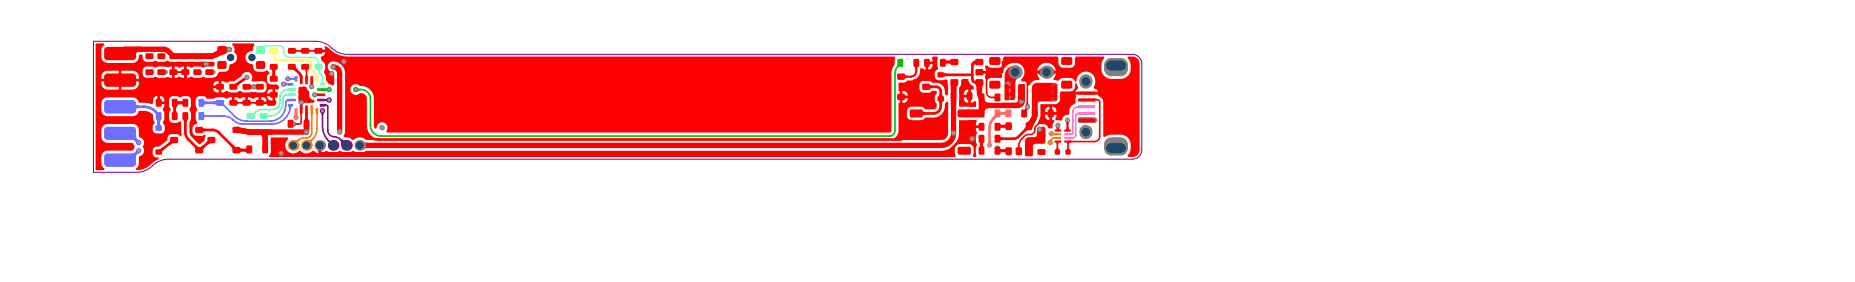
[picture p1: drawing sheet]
<svg xmlns="http://www.w3.org/2000/svg" width="589mm" height="89mm" viewBox="0 0 589 89" stroke-linecap="round" stroke-linejoin="round" font-family="sans-serif">
<path d="M29.7 13.1h70.5a8.5 8.5 0 0 1 6.1 2.9l1.9 .9 2 .3h249.2a2.99 2.99 0 0 1 3 3v27.2a2.99 2.99 0 0 1-3 3h-306a8.5 8.5 0 0 0-6.1 2.9l-1.8 .9-1.4 .3h-14.4z" fill="none" stroke="#800080" stroke-width=".32"/>
<g fill="#6e6eff">
<path d="M42 48.6h.4l.7-.6 .6 .6-.5 .7v.4z"/>
<path d="M42 44.3l1.2-1.2v.5l.5 .6-.6 .6-.7-.5z"/>
</g>
<g fill="#f00">
<path d="M37.9 24.1h.5l.3 .7h-1.2z"/>
<path d="M37.9 22.8h.5l.2 .5h-1z"/>
<path d="M55 34.6h.9l.3 1h-1.5z"/>
<path d="M54.7 33.7h1.5l-.3 .9h-.9z"/>
<path d="M56.3 22.3l.5 .3v.5l-.5 .2z"/>
<path d="M61.4 46.3l.8-.4 .7 .6h.5l-1.4 1v-.4z"/>
<path d="M58.2 27.2l.3-.1 .2-.4h.5l.1 .4 .4 .1-.8 .5z"/>
<path d="M58.1 20.6l.7-.5 .8 .5-.4 .1-.1 .4h-.5l-.2-.4z"/>
<path d="M57.6 22.6l.7-.4v1.2l-.7-.3z"/>
<path d="M58.3 23.4h1.2l-.3 .7h-.5z"/>
<path d="M58.6 21.5h.5l.3 .6-1.1 .1z"/>
<path d="M58.4 23.8h1l-.2 .5h-.5z"/>
<path d="M58.6 21.4h.5l.2 .5h-1z"/>
<path d="M64.3 40.3l.3 .3 .7 .1v.8l-.7 .2-.3 .3z"/>
</g>
<path d="M64.8 36.2l.5 .3v.5l-.5 .3z" fill="#6e6eff"/>
<g fill="#f00">
<path d="M68.4 27.2l.7-.3v1.2l-.7-.4z"/>
<path d="M69.2 28.1l1.2-.1-.3 .8h-.5z"/>
<path d="M68 27.2l.6-.2v1l-.6-.3z"/>
<path d="M69.3 28.4h1l-.2 .5h-.5z"/>
<path d="M64.1 20.1l.7-.4v1.2l-.7-.3z"/>
<path d="M73.2 46.3l.8-.4 .8 .6h.4l-1.4 1v-.4z"/>
<path d="M76.2 46.7l.2 .3 .8 .1v.9l-.8 .1-.2 .3z"/>
<path d="M74.6 31.9l.8 .4v.5l-.8 .3z"/>
<path d="M75.3 32l.5 .3v.5l-.5 .2z"/>
<path d="M76.5 32.3l.5-.3v1l-.5-.2z"/>
<path d="M73.3 30.3l.7-.5 .8 .5-.4 .1-.1 .4h-.5l-.1-.4z"/>
<path d="M73.9 26.6h.5l.9-.5 .7 .5-.7 .6v.4z"/>
<path d="M73.8 31.1h.5l.2 .5h-1z"/>
<path d="M81 41l1.8-.1v1.8l-1.8-.1z"/>
<path d="M80.5 40.9l1.8 .1v1.6l-1.8 .1z"/>
</g>
<path d="M79.8 35.9l.7-.1 .2 .5-.4 .7z" fill="#6eff6e"/>
<g fill="#f00">
<path d="M78.9 31.9l.7 .4v.5l-.7 .3z"/>
<path d="M81.2 32.3l.7-.4v1.2l-.7-.3z"/>
</g>
<path d="M80.3 35.8l.4-.3 .4 .4-.3 .4z" fill="#6eff6e"/>
<g fill="#f00">
<path d="M79.5 32l.5 .3v.5l-.5 .2z"/>
<path d="M80.7 32.3l.5-.3v1l-.5-.2z"/>
<path d="M81.7 30.3l.8-.5 .8 .5-.4 .1-.2 .4h-.5l-.1-.4z"/>
<path d="M79.3 27.1v.8l.6 .2 1.2-1.2 .7 .2v.8l-.7 .2-1.2-1.2z"/>
<path d="M80.4 27.1l1-.4v1.6l-1-.4z"/>
<path d="M79.4 26.7l1 .4v.8l-1 .4z"/>
<path d="M82.2 31.1h.5l.3 .5h-1z"/>
<path d="M84.7 40.9l1.8 .1v1.6l-1.8 .1z"/>
</g>
<g fill="#6eff6e">
<path d="M84.4 36.2l.7 .3v.5l-.7 .3z"/>
<path d="M85 36.3l.5 .2v.5l-.5 .2z"/>
</g>
<g fill="#f00">
<path d="M85.6 29.8l.7-.4v1.2l-.7-.3z"/>
<path d="M85.1 29.8l.5-.3v1l-.5-.2z"/>
<path d="M86 22.1h1.7l-.3 .2-.1 .6h-.8l-.1-.6z"/>
<path d="M86.5 23.2h.8l.1 .6 .3 .2h-1.7l.4-.2z"/>
</g>
<path d="M86.5 17h.8l-.2 .4h-.5z" fill="#ff0"/>
<g fill="#f00">
<path d="M93.7 38.7l.7 .3v.5l-.7 .4z"/>
<path d="M93.1 38.8l.5 .2v.5l-.5 .3z"/>
</g>
<path d="M93.5 35.9h.9l.1 .7h-1.1z" fill="#ff6e6e"/>
<path d="M95 33.1h1.2l-.3 .7h-.5z" fill="#f00"/>
<path d="M93.5 35.7h.9v.8h-.9z" fill="#ff6e6e"/>
<path d="M96.9 35.7h.8v.8h-.8z" fill="#f00"/>
<path d="M91.7 33.7h1l-.3 .6h-.5z" fill="#6e6eff"/>
<g fill="#f00">
<path d="M95.3 35.8h.7l-.1 .6h-.5z"/>
<path d="M95.4 32.9h.5l.1 .5h-.7z"/>
<path d="M93.4 20.9l.4 .5-.4 .8-.5-.2z"/>
<path d="M96.8 22.1l1-.1-.3 .6h-.5z"/>
<path d="M92.7 22.1l1.2-1.2v.4l.6 .8-.6 .6-.7-.6z"/>
<path d="M97 23.6h.5l.1 .6h-.7z"/>
<path d="M93.2 15.5l.7 .3v.6l-.7 .3z"/>
<path d="M95.5 15.8l.8-.3v1.2l-.8-.3z"/>
<path d="M93.9 15.6l.5 .2v.6l-.5 .2z"/>
<path d="M95.1 15.8l.5-.2v1l-.5-.2z"/>
<path d="M101.3 47.4h.5v.8h-.6z"/>
<path d="M101.2 46.3h.6v.9h-.5z"/>
<path d="M100.5 47.4h2l-.6 .5-.1 .6h-.5l-.2-.6z"/>
</g>
<path d="M101.8 35.7h1.1l-.3 .7h-.5z" fill="#7d0089"/>
<g fill="#fd8300">
<path d="M98.6 35.8h.7l-.1 .6h-.5z"/>
<path d="M100.2 35.8h.8l-.1 .6h-.5z"/>
</g>
<path d="M103.1 33l.5 .1v.5l-.5 .1z" fill="#7d0089"/>
<path d="M103.2 28.1l.7-.3v1.1l-.7-.3z" fill="#00be00"/>
<g fill="#f00">
<path d="M98.7 26.1h.5l.3 .7h-1.1z"/>
<path d="M100.4 29.4l.7 .4v.5l-.7 .3z"/>
</g>
<path d="M102.1 25.8h.5l.3 .5h-1.1z" fill="#6effff"/>
<path d="M103.1 28l.6 .1v.5l-.6 .1z" fill="#00be00"/>
<g fill="#f00">
<path d="M100.2 29.8l.5-.2v.8l-.5-.1z"/>
<path d="M98.6 26.6h.7l-.1 .5h-.5z"/>
</g>
<g fill="#6effff">
<path d="M100.8 19.8h.5l.2 .4h-.8z"/>
<path d="M100.6 22.1h1l-.1 .5h-.5z"/>
</g>
<path d="M100.2 23.6h.6l.2 .6h-.8z" fill="#ff0"/>
<g fill="#f00">
<path d="M99.8 15.8l.7-.3v1.2l-.7-.3z"/>
<path d="M99.3 15.8l.5-.2v1l-.5-.2z"/>
<path d="M98.1 15.6l.5 .2v.6l-.5 .2z"/>
<path d="M109 20.3l1-.7 .2 .6-.7 .6z"/>
</g>
<path d="M113.5 27.8l.7 .3v.5l-.7 .3z" fill="#00be00"/>
<g fill="#f00">
<path d="M285.8 43h.5v.9h-.6z"/>
<path d="M292.9 35.1l.2 .3 .7 .1v.8l-.7 .1-.2 .3z"/>
<path d="M287.3 30.2l.5 .2v.5l-.5 .3z"/>
<path d="M290.2 21.1h1.3l-.3 .7h-.7z"/>
<path d="M287.2 23.6l.8 .3v.7l-.8 .3z"/>
<path d="M297.8 32h1.6l-.3 .3-.1 .7h-.8l-.1-.7z"/>
<path d="M295.1 26.6l.2 .3 .8 .2v.8l-.8 .1-.2 .3z"/>
<path d="M298.2 29.6h.8l.1 .7 .3 .2h-1.6l.3-.2z"/>
<path d="M299.5 23l1 .3v.8l-1 .3z"/>
<path d="M301.8 27.7h1.7l.1 1.7h-1.8z"/>
<path d="M301.7 26.7l2.3 .2-.4 .6-.1 1.2-1.7-.1z"/>
<path d="M300.8 19.2l.7-.1 .3-.3v1.7l-.3-.3-.7-.1z"/>
<path d="M311.1 45.6h.9l.3 1h-1.6z"/>
<path d="M309.3 39.8l.9 .1v.5h-.9z"/>
<path d="M310.2 39.9l.7-.4v1.2l-.7-.3z"/>
<path d="M310.1 39.9l.5-.3v1l-.5-.2z"/>
<path d="M308.5 34.7h2.4v2.4h-2.4z"/>
<path d="M310.7 33.4h1.7v1.5h-1.8z"/>
<path d="M307.8 34.7h2.4v2.4h-2.4z"/>
<path d="M309.6 25.6l.8-.2v1.3l-.8-.2z"/>
<path d="M309.6 26.7h2.5l-.4 2h-1.7z"/>
<path d="M312.4 23.1l.7-.5 .8 .5-.4 .1-.1 .4h-.5l-.1-.4z"/>
<path d="M311.5 22.2l.7 .4v.5l-.7 .3z"/>
<path d="M312.1 22.3l.5 .3v.5l-.5 .2z"/>
<path d="M308.8 19.5l.9-.7v1.7l-.6 .1z"/>
<path d="M317.5 46.9l.2 .3 .7 .1v.8l-.7 .1-.2 .3z"/>
<path d="M318.3 47.3l.7-.1 .2-.3v1.6l-.2-.3-.7-.1z"/>
<path d="M318.3 39.5l.7-.1 .2-.3v1.7l-.2-.3-.7-.1z"/>
<path d="M317.5 43.1l.2 .3 .7 .1v.8l-.7 .1-.2 .3z"/>
<path d="M317.5 39.1l.2 .3 .7 .1v.9l-.7 .1-.2 .3z"/>
</g>
<g fill="#ff6e6e">
<path d="M318.2 35.5l.7-.1 .2-.3v1.6l-.2-.3-.7-.1z"/>
<path d="M317.5 35.1l.2 .3 .7 .1v.8l-.7 .1-.2 .3z"/>
<path d="M315.7 36.2l.9 1-.9 .6-.6-.6z"/>
</g>
<g fill="#f00">
<path d="M320 25.4l-.9 1.2 .1-.3 1 1.1-.2 .6-.9-1.4 .1 .3 .9-1.1z"/>
<path d="M320 27.4l.2 .5-1 .6-.1 .2z"/>
<path d="M319.1 25.8h.9l.2 1h-1.3z"/>
<path d="M315.2 30.6l.5-.3v1.1l-.5-.3z"/>
<path d="M315.7 22.6h.9l1 .8 .5-.3-.2-.5h-1l-1 .8-.4-.3z"/>
<path d="M323.1 46.8h.5l.4 .7h-1.2z"/>
<path d="M323.1 46.1h.5l.3 .5h-1z"/>
<path d="M325.6 39.8l.9 1.4h-.4l-.8 .6-.3-.8 .5-.8z"/>
<path d="M325.8 32.5h.5l.4 .7h-1.2z"/>
<path d="M325.3 34.1l1 .5-.6 .5-.4-.2z"/>
<path d="M325.1 34.7l.5-.5 .5 .1-.1 .8z"/>
<path d="M326.3 22.1l.2 .4 .3 .1v.5l-.3 .1-.2 .4-.5-.8z"/>
</g>
<path d="M333 44.3l.4-.1 .5 .1 .2 .4z" fill="#fd8300"/>
<g fill="#f00">
<path d="M333 37.1h1l-.2 .6h-.5z"/>
<path d="M328.8 22.6l.8-.3 1.1-.9v2.9l-1.1-.9-.8-.3z"/>
<path d="M335.4 46.8h.5l.3 .7h-1.2z"/>
<path d="M338.8 46.8h.5l.2 .5h-1z"/>
<path d="M335.4 46.8h.5l.2 .5h-1z"/>
<path d="M335.2 40.3h1.2l-.3 .7h-.6z"/>
<path d="M338.2 38.6h1.2l-.2 .7h-.7z"/>
<path d="M339.8 44.5l.5 .1v.5h-.5z"/>
</g>
<g fill="#ff6eff">
<path d="M339.8 43.4h.5v.5h-.5z"/>
<path d="M339.8 42.2h.3v.5l-.3 .1z"/>
</g>
<g fill="#f00">
<path d="M335.5 40.3h.6l.4 .7h-1.4z"/>
<path d="M338.5 40.3h.7l.3 .7h-1.3z"/>
</g>
<path d="M342 33.5h.2v.6l-.2-.1z" fill="#ff6eff"/>
<g fill="#f00">
<path d="M341.7 29.2l.6-.1v.8l-.6-.2z"/>
<path d="M54 44.2l1.3 1.1h-.5l-.8 .6-.7-.6 .7-.7z"/>
<path d="M56.4 31.7l.2 .3 .6 .1v.9l-.6 .1-.2 .3z"/>
<path d="M58 37.9h1.6l-.4 1h-.8z"/>
<path d="M59.9 16.9h1.7v1.8l-1.7-.1z"/>
<path d="M59.8 16.9h1.8v1.7l-1.8 .1z"/>
<path d="M65.9 44.3l1.3 1h-.5l-.8 .6-.7-.5 .7-.7z"/>
</g>
<g fill="#6e6eff">
<path d="M67.7 32.1l1-.4v1.6l-1-.3z"/>
<path d="M64.8 31.7l.2 .3 .7 .1v.9l-.7 .1-.2 .3z"/>
</g>
<g fill="#f00">
<path d="M67.2 16.9l1.6-.7 .4 1.7-1.6 .7z"/>
<path d="M73.8 31.2h.5l.3 .7h-1.2z"/>
<path d="M82.2 31.2h.5l.4 .7h-1.2z"/>
</g>
<path d="M93.5 44.4h.6l.5-.3 .4 .4-.3 .5v.6z" fill="#fd8300"/>
<g fill="#6e6eff">
<path d="M92.8 24.7l.9-.1v.6h-.9z"/>
<path d="M92 24.4l.7 .3v.5l-.7 .3z"/>
<path d="M93 24.7l.5-.3v1.1l-.5-.3z"/>
</g>
<path d="M94.9 23.7l.8-.3 .3 .7-.8 1.1 .1-.6z" fill="#f00"/>
<g fill="#7d0089">
<path d="M103.2 31.4l.7-.3v1.2l-.7-.4z"/>
<path d="M103.1 31.3l.6 .1v.5l-.6 .1z"/>
<path d="M107.9 44.3l.3-.4 1.7 .4-1.6 1.7z"/>
</g>
<g fill="#f00">
<path d="M115.4 44.8l1.3 .4v1.7l-1.3 .3z"/>
<path d="M285.5 31.7h1l-.2 .5h-.5z"/>
<path d="M301.8 31.4h1.8l-.1 1.8h-1.7z"/>
<path d="M310.7 45h1.6l-.3 1h-.9z"/>
<path d="M310.6 31.8h1.8v1.6h-1.7z"/>
<path d="M338.5 45.1h1l-.2 .6h-.5z"/>
<path d="M335.1 45.1h1l-.2 .6h-.5z"/>
<path d="M342.3 37.3l.3-.1h4.7l.3 .3v1l-.3 .4h-4.7l-.4-.4z"/>
<path d="M312.4 30.8a1.49 1.49 0 0 0 1.7 1.7v1.7a1.49 1.49 0 0 0-1.7 1.7l-1.7-2.5z"/>
</g>
<path d="M43.2 47.7l.8 .8-.5 .4-.6-.6z" fill="#6e6eff"/>
<g fill="#f00">
<path d="M63.1 46.5h.5l.8-.5 .7 .5-.6 .7v.4z"/>
<path d="M50.1 47.3h.5l.8-.5 .7 .5-.7 .7v.4z"/>
</g>
<g fill="#6e6eff">
<path d="M42.9 44.6l.6-.6 .5 .3-.8 .9z"/>
<path d="M50 38.9h.8l.1 .6 .3 .3h-1.7l.3-.3z"/>
<path d="M43.2 33l.2 .3 .6 .1v.8l-.6 .1-.2 .3z"/>
</g>
<g fill="#f00">
<path d="M50.1 30.8h.5l.3 .5h-1z"/>
<path d="M57.1 22.6l.5-.3v1l-.5-.2z"/>
<path d="M42.4 14.8l2.4-.1 .1 1.7a1.43 1.43 0 0 0-1.8 .7l.1 .2z"/>
<path d="M77.3 47.1l.7-.1 .2-.3 .1 1.7-.3-.3-.7-.1z"/>
<path d="M82.6 42.6l2.4-.2v1.6l-1.7 .4-.1-1.1z"/>
<path d="M77.4 40.6l1.2 .3-.2 1.7-1.8-.4z"/>
<path d="M76.2 40.3l1.8 .4-.4 1.7-1.6-.3z"/>
<path d="M77 32.3l.7-.4v1.2l-.7-.3z"/>
</g>
<g fill="#6e6eff">
<path d="M71.1 32.7l.3 .7-.3 .4-.7-.4z"/>
<path d="M90.7 26.1l.6 .3v.5l-.7 .4z"/>
<path d="M90.9 26.4l.5-.1v.7l-.5-.1z"/>
</g>
<g fill="#f00">
<path d="M69 15.2l2.3 1.9-2.3 .9-1.5-1.2 1.5-.9 .2-.4z"/>
<path d="M96.4 40.2h1.8l-.1 1.6h-1.7z"/>
</g>
<path d="M104.2 44.8l.3-.3 .3 .1-.4 .4z" fill="#7d0089"/>
<g fill="#f00">
<path d="M96.9 37.1h.8l.4 1h-1.6z"/>
<path d="M97.5 15.5l.7 .3v.6l-.7 .3z"/>
<path d="M293.6 20.5h1.2l-.3 .7h-.5z"/>
<path d="M300.1 18.8l.2 .3 .8 .1v.9l-.7 .1-.2 .3z"/>
<path d="M293.7 21.1h1l-.2 .6h-.5z"/>
</g>
<path d="M313.7 44.7h.8l.2 .6h-1.2z" fill="#ff6e6e"/>
<g fill="#fd8300">
<path d="M334.4 41.9l.6 .3-.1 .5-.8 .3z"/>
<path d="M334.2 43.5l.6-.1 .1 .6h-.5z"/>
<path d="M334.3 42.2h.5v.6l-.5-.1z"/>
</g>
<g fill="#f00">
<path d="M334.4 35.4l.5 .2v.6l-.5 .2z"/>
<path d="M334.4 30h.8l.2 .7h-1.2z"/>
<path d="M334.2 29.8h1.2l-.2 .6h-.8z"/>
<path d="M333.7 21.4l1 .9 .8 .3v.5l-.8 .3-1 .9z"/>
<path d="M347.6 29.1l.5 .2v.5l-.6 .2z"/>
</g>
<path d="M49.6 37.9h1.6l-.4 1h-.8z" fill="#6e6eff"/>
<g fill="#f00">
<path d="M57.1 32.1l.6-.1 .2-.3v1.7l-.2-.3-.6-.1z"/>
<path d="M63.7 16.9h1.8v1.8l-1.8-.1z"/>
<path d="M63.6 16.9h1.8v1.7l-1.8 .1z"/>
<path d="M56.1 16.9h1.7v1.8l-1.7-.1z"/>
<path d="M56 16.9h1.8v1.7l-1.8 .1z"/>
<path d="M83.3 44.6l1.7-.1 .1 1.8h-1.8z"/>
<path d="M77.5 24.3l.7 1-.6 .2-.5-.7z"/>
</g>
<path d="M90.9 31.6l.5-.3 .2 .8-.6 .2z" fill="#6e6eff"/>
<path d="M97.5 44.3h.8l.6-.3 .4 .4-.3 .6v.8z" fill="#fd8300"/>
<g fill="#f00">
<path d="M94.8 27.6l1.6-.3 .8 .2 .2 .5 .8 1.3a1.7 1.7 0 0 0 1.5 2.4l.2 .5-.4 .4-1.4 .1-1-.2-.7 .2-.4-.1v2h-.8v-2l-.5-.4-.2-1.4 .3-.6-.3-1z"/>
<path d="M325.5 44l.9-.6 2.3-.1 .4-.6v-1.9l.4-.6 1.8-.1 .4 .3v4.8l-.5 .3h-2.7l-.5 .4-.1 3.2-.4 .4h-1.8l-.4-.4v-4.6z"/>
<path d="M327.5 36.7l1.8 .3-.8 1.6-1.7-.4z"/>
<path d="M327.4 37.1l1.6 .5-1.4 3.1-1.7-2 .7-.5z"/>
<path d="M323.2 26.8l1.8-.2 .3 .3v5a2.25 2.25 0 0 1-2.3 2.3h-4.9v-1.7h4.2l.7-.3z"/>
<path d="M319.6 21.9a2.64 2.64 0 0 1 4.7 .5 2.57 2.57 0 0 1-1.6 2.7l-.4 .8-.2 5.4-.5 .4-2.6-.1-.1-7.9z"/>
<path d="M320.1 22.9l2.1 2-1.3 .2-.8 .4-.6-.6 .4-.8z"/>
<path d="M347.5 31.2l.6 .1v.5l-.5 .2z"/>
<path d="M327.8 26.9l1.1-.7h6l.7 .7-.1 4.8-.6 .4-5.2 .2-.3 .5v3.3h-1.9v-8.5z"/>
<path d="M101.1 15.7h2.1l-.2-.8 .4-.3 1.9 1.5a7.7 7.7 0 0 0 4.1 1.7l174.5 .1 .3 .5-.2 2.1a3.7 3.7 0 0 0-1.1 2.6v18.3l-.5 .5h-159.5l-.3-.5a1.71 1.71 0 0 0-.8-2.6 1.71 1.71 0 0 0-2.2 1.6l-.5 .4-.2-.2-.2-.9v-8.4a4 4 0 0 0-4.1-4.1h-.4a1.72 1.72 0 0 0-2.5 0 1.72 1.72 0 0 0 .1 2.4 1.72 1.72 0 0 0 2.4-.1h.4a1.77 1.77 0 0 1 1.8 1.8v8.4a4.3 4.3 0 0 0 2.8 4.1l-.1 .5-3.1-.1a2.65 2.65 0 0 0-3.7 .1h-.5a3.8 3.8 0 0 0-2.6-.9l-.1-.5 .4-1.1v-18.6a3.5 3.5 0 0 0-5-3.3 1.72 1.72 0 0 0-.4 1.9 1.72 1.72 0 0 0 1.6 1.1l.4 .3-.1 3.7a2.4 2.4 0 0 1-2.6-2.9l-.6-1.4a2.1 2.1 0 0 0-.6-3.2l-.4-1.1 .3-.4a1.29 1.29 0 0 0 1.1-1.4h-2.1z"/>
<path d="M85.9 43.5h5.4l.2 .5a2.54 2.54 0 0 0-.3 3.7 2.54 2.54 0 0 0 3.7 .1h.5a2.53 2.53 0 0 0 3.7 0h.5l1.5 .7v-2.5h.8v2.5l1.9-.7a2.68 2.68 0 0 0 3.9 0h.3a2.61 2.61 0 0 0 3.8 0h.5a3.1 3.1 0 0 0 4-.1h182.5a5.6 5.6 0 0 0 5.6-5.6v-3.9l.2-.2h5.2l.3 .5-.4 1.2h1.8v.8h-1.8l.4 1.7a3.4 3.4 0 0 0-.1 3.2v.8a3.8 3.8 0 0 0-.2 2.8l-.1 .7h-.7l-.3-.5a2.67 2.67 0 0 0-.6-3.5l-3.5-.1a1.5 1.5 0 0 0-1.5 1.5v1.2l.3 .9-.3 .5h-217.6l-.2-.5 .3-.2a3.4 3.4 0 0 0 .3-2.8z"/>
<path d="M305.5 25h1.8a2.81 2.81 0 0 0 1.7 2.4l.1 .7-.5 .3-.4-.1v4.3l.5-.1 .6-.5 .5 .1v1.7h-5.2l-.2-.2v-5.3l.6-1.2v-1.6zM306.3 28.7l-.4 1.3h1.4v-1.7zM305.9 30.8a1.39 1.39 0 0 0 1.4 1.8v-1.8z"/>
<path d="M30.4 13.7h2.6l.1 .6-.8 .8a4.9 4.9 0 0 0 .4 4.3l1.4 .5 8.8-.1a2.15 2.15 0 0 0 1.2-2.4l1.2-.1a1.66 1.66 0 0 0 1.3 2.3h1.6l1.3-.4a4.3 4.3 0 0 0 3.8 0 3.5 3.5 0 0 0 2.8 .3h11.6l.4 .3v.9l-.5 .4-2-.1-1.2 .4a4.3 4.3 0 0 0-3.8 0l-1.4-.4v3.6l1.4-.4 .7 .3a4.9 4.9 0 0 0 3.4-.3 3.6 3.6 0 0 0 3 .3 1.6 1.6 0 0 0 1.5-1.4l.6-.4 2.1-.1a1.73 1.73 0 0 0 .9-2l.4-.3a2.04 2.04 0 0 0 2-1.5 2.04 2.04 0 0 0-.9-2.3 1.61 1.61 0 0 0-.6-2.2l.1-.6h6.7l.2 .6-.2 .3-.2 1.2-.3 .3a2.06 2.06 0 0 0-2.1 2.1 2.06 2.06 0 0 0 2.1 2.1l.3 .3v.6a1.5 1.5 0 0 0 1.6 1.5l2.2-.1a.82 .82 0 0 1 .9-.1 .82 .82 0 0 1 .5 .8 1.93 1.93 0 0 0-.8 1.9 1.93 1.93 0 0 0 1.4 1.5h1.7a1.14 1.14 0 0 1 .7 1.5h-1.2v3.6h.4a1.27 1.27 0 0 1-1.1 1.7h-1.6l-.4-.5h-2.1v-.5h-.4v-1.8l-.9 .1-.5 .4-2-.5v1.8h-.9v-1.8l-.8 .1-.5 .4-2-.5v1.8h-.9v-1.8l-.9 .1-.5 .4-.6-.1a3.4 3.4 0 0 0-3.3-.1l-.4 .2h-2.3a2.07 2.07 0 0 0-3.4 0 3.3 3.3 0 0 0 .4 3.1l-.1 .7a3.4 3.4 0 0 0 0 3.5v.7a1.38 1.38 0 0 0-1.4 1.4 1.85 1.85 0 0 0 .8 2.3 3.6 3.6 0 0 0 3.1-.3l.3 .3-.3 1.5-1.8 1.3-3-3.1-.1-3.9 .3-.4a3.5 3.5 0 0 0-.2-3.3l-.1-.7 .4-.5a2.87 2.87 0 0 0-.7-3.3 4.1 4.1 0 0 0-2.8 .3 2.38 2.38 0 0 0-3.3 .4 3.8 3.8 0 0 0 .2 2.9l.3 .7-.5 .6a2.87 2.87 0 0 0 .8 3.4 2.75 2.75 0 0 0 2.4-.3l.6 .1 .2 4.3-.5 .2-.6-.5a2.86 2.86 0 0 0-3.4 .7l-.1 1-2.6 2.1a1.73 1.73 0 0 0-2.1 1.6 1.73 1.73 0 0 0 1.9 1.8l.1 .5-1.9 1.2a9.4 9.4 0 0 1-4.5 2.3h-.7l-.2-.5 .8-.9 .2-2.8a1.92 1.92 0 0 0 1.2-3.2 1.92 1.92 0 0 0-1.2-3.1l-.2-2.9-1-1-8.8-.2a1.94 1.94 0 0 0-1.9 2l.1 2.8 1.1 1.1 8.7 .1 .7 1.2-.7 1.3h-8l-.7 .1-1.1 1.1a4.1 4.1 0 0 0 .8 4.4l-.1 .5h-2.6zM45.7 21.4a1.99 1.99 0 0 0 .9 3.2 4 4 0 0 0 2.7-.3 4 4 0 0 0 2.7 .3l1.3-.3 1.3 .3v-3.6l-1.3 .4-.9-.3a3.8 3.8 0 0 0-2.7 .2l-.4 .1a4.2 4.2 0 0 0-3.2-.3zM55.4 21v3.6l1.4-.4 1.6 .4v-3.6l-1.3 .4zM38.5 22.4v2.5h5.6a2.09 2.09 0 0 0-2-2.5zM32.7 22.9l-.4 .7-.1 1.3h5.5v-2.5h-3.6zM70.2 25.7v3.6l.9-.1 .5-.4 .7 .1a3.4 3.4 0 0 0 3.5 0h.7a3.4 3.4 0 0 0 3.3 .1l1.4 .2a2.89 2.89 0 0 0 3.3-.8 1.82 1.82 0 0 0-1.2-2.7l-3.2 .1-.3-.4a1.71 1.71 0 0 0-.7-2.5 1.71 1.71 0 0 0-2.4 1.1l-2.4 1.7a1.92 1.92 0 0 0-2.1 .5zM68.1 26.1l-.4 1h1.7v-1.4zM38.5 25.8v2.6h3.6a2.05 2.05 0 0 0 2-2.6zM32.2 25.8a2.09 2.09 0 0 0 1.9 2.6h3.6v-2.6zM67.7 27.9a1.4 1.4 0 0 0 1.7 1.4v-1.4zM85.1 28.6l-.4 1h1.8v-1.4zM84.7 30.4v.1a1.39 1.39 0 0 0 1.8 1.3v-1.4zM82.9 30.7v1.4h1.7a1.39 1.39 0 0 0-1.7-1.4zM50.8 30.4v1.7h1.4a1.39 1.39 0 0 0-1.4-1.7zM32.7 31.4a3.9 3.9 0 0 0 .7 5.2l8.7 .2a1.87 1.87 0 0 0 1.9-1.7 4.8 4.8 0 0 1 4.6 1.3v1.1l.5 1.5a1.84 1.84 0 0 0-.7 1.8 1.84 1.84 0 0 0 1.3 1.4h1.3a1.84 1.84 0 0 0 1.3-1.4 1.84 1.84 0 0 0-.6-1.8l.2-.7a3.5 3.5 0 0 0-.1-3.3l-.1-.7 .4-.5 .1-.8h-1.8v-.5h-.4l-.1-2.1a1.33 1.33 0 0 0-1.3 1.3v1l-.5 .3-1.1-.4-3-.1a1.87 1.87 0 0 0-1.9-1.7h-8z"/>
<path d="M285.2 26.2h1.6l.5-.2 .6-.5h1.1a2.99 2.99 0 0 0 3-3v-.7l.3-.2 1.5 .4v-2.1h.4v-.4h1.8l-.2-1.1 .3-.5h1.3l.3 .5a4 4 0 0 0-.1 2.8l.2 .3-.1 .4a1.9 1.9 0 0 0-.2 3.4l1.7 .1 1.1-.3 .5 .4 .1 4.6-.5 .1-.5-.4a3.1 3.1 0 0 0-4.1-3.6l-.1-.2a2.79 2.79 0 0 0-3.8 .4 1.91 1.91 0 0 0 1.3 3h1.5l1.1-.6h1.4l.1 1a2 2 0 0 0 0 3v.8a.99 .99 0 0 1-1 1h-2.7l-.7-.7-.6-.1h-2.9a1.5 1.5 0 0 0-1.6 1.5v1.2a1.5 1.5 0 0 0 1.6 1.5h2.9l.6-.1 .7-.7h2.7a3.6 3.6 0 0 0 3.6-3.6v-.8l.5-.6 .5 .1v9.8a2.09 2.09 0 0 1-2.1 2.2h-14.8l-.2-.5a2.78 2.78 0 0 0 1.4-2.4v-8.8h.4v-3.8l-.4-.1zM294.6 20.3l.1 1.7a1.39 1.39 0 0 0 1.3-1.7zM286.4 28.8v1.5h1.8a1.43 1.43 0 0 0-1.8-1.5zM286.4 31.1v1.5a1.43 1.43 0 0 0 1.8-1.5z"/>
<path d="M310.9 22.4h2.1l-.4-1.2 .2-.3 .4-.2 .4 .3a4.4 4.4 0 0 0 4.4 0 3.2 3.2 0 0 0 .4-2.6l.3-.5h16.9l.4 .5 .1 2.1 .8 .8a4.7 4.7 0 0 0 3.9-.3 3.2 3.2 0 0 0 .4-2.6l.3-.5h8.8l.2 .5a3.9 3.9 0 0 0-.9 4 3.9 3.9 0 0 0 3.1 2.6 5.6 5.6 0 0 0 5.3-1 4.5 4.5 0 0 0-.1-5.6l.2-.5h1.6a2.29 2.29 0 0 1 2 2.3v27.4a2.29 2.29 0 0 1-2.3 2.1h-1.3l-.2-.5a4.3 4.3 0 0 0-.6-6.2 8.9 8.9 0 0 0-6.2 0l-.4 .4-.5-.3v-10.7a1.94 1.94 0 0 0-1.5-1.9l-.2-.6h-7.1l.3 .6-.3 .9v.8l-.2 .6-.5 .2a2.8 2.8 0 0 0-1.3 3l-.6 .3a1.69 1.69 0 0 0-1.7 1.7l-.5 .2-.8-.2-.7 .1-.2-.4 .3-.5 .1-.9h-1.4v1.7l.6-.1 .2 .5a1.57 1.57 0 0 0-.5 1.8 .9 .9 0 0 1-1.6 .1l-.7-.9-2.2-.1-.3-.5 .8-2.1v-3.7h4.7a1.72 1.72 0 0 0 1.6-1.8v-2l.5-.4a4.6 4.6 0 0 0 3.8-.3l.3-.5 .1-1.6h.5l.5 1.2-.8 1.5h7.1a1.08 1.08 0 0 0-1.1-1l-.1-.7a3.1 3.1 0 0 0-1.7-4.6 3.1 3.1 0 0 0-3.9 3l-.5 .1-.4-.8-.5-.3a4.7 4.7 0 0 0-3.9 .3l-.8 .4-1.1-.1-.1-.6 .3-.5a2.97 2.97 0 0 0-.8-3.9 2.97 2.97 0 0 0-3.9 .5 2.97 2.97 0 0 0 0 3.9l-.2 .6h-.6a2.49 2.49 0 0 0-2.4 1.7h-.6l-.1-.7-.6-.5-1.3-.2v-.7l.7-.9 .2-.8 .1-.9-.4-1.1-1.1-1-1.6-.4a4.1 4.1 0 0 0-4.1 3.7v.9l-.5 .3-2.9-.1-1.1 .5a.92 .92 0 0 1-.9-.9l.4-1h-2.1zM333.9 33.8v1.7h1.4a1.39 1.39 0 0 0-1.4-1.7zM332.1 34.2l-.4 1.3h1.4v-1.7zM331.7 36.3a1.39 1.39 0 0 0 1.4 1.7v-1.7z"/>
</g>
<path d="M38.1 50.7h3M38.1 42.2h3" fill="none" stroke="#6e6eff" stroke-width=".85"/>
<path d="M39.5 15.6l-1.4 1.3M53.2 16l.7 .7M75.2 41l-.1 .1" fill="none" stroke="#f00" stroke-width="1.7"/>
<path d="M55.4 32.5v4.2M78.3 27.5h4.6M92.6 21.2h.4l2 2M58.8 41.9h.1M59.7 44.1h.1M67.5 41.1h.1M69.4 41.9h.1" fill="none" stroke="#f00" stroke-width=".85"/>
<path d="M92.6 16.1h4.3M58.8 20.3v2.5M69.8 27.5v2.5M78.3 32.5h4.2M86.9 30h.2M92.2 39.3h2.7M95.6 32.5v2.1M96.9 21.2l.4 .4M101.5 46v2.5" fill="none" stroke="#f00" stroke-width=".51"/>
<path d="M80.9 35.7l-1 1h-.4" fill="none" stroke="#6eff6e" stroke-width=".51"/>
<path d="M83.4 15.2l-.7 .6M85 14.5h3.8M90.1 15.8v.6" fill="none" stroke="#6effff" stroke-width=".51"/>
<path d="M90.7 32.5v.8" fill="none" stroke="#6e6eff" stroke-width=".51"/>
<path d="M86.9 16.1v1.3M88.7 19.1h.5" fill="none" stroke="#ff0" stroke-width=".51"/>
<path d="M97.3 39.2v.1" fill="none" stroke="#f00" stroke-width=".68"/>
<path d="M96.3 43.7h1" fill="none" stroke="#fd8300" stroke-width=".51"/>
<path d="M94 35.1v2.1" fill="none" stroke="#ff6e6e" stroke-width=".85"/>
<circle cx="101.5" cy="46" r=".42" fill="#f00"/>
<path d="M102.4 33.3h1.2M104 41.2h.1" fill="none" stroke="#7d0089" stroke-width=".51"/>
<path d="M318.2 19.5v3.3M98.9 27.4v.1M99.8 30h2.1M310.9 22.8h2.2M314.8 30.8h1.8M309 40.1h2.5M323.4 46.1v1.8M325.1 43.1l-.9 .9M326.5 42.6h.6" fill="none" stroke="#f00" stroke-width=".51"/>
<path d="M101.1 19.8v1.8" fill="none" stroke="#6effff" stroke-width=".51"/>
<path d="M98.8 20.2v1M99.2 22.2l1 1.1" fill="none" stroke="#ff0" stroke-width=".51"/>
<path d="M309.7 19.6h1.2M112.5 39.3l3 2.9M298.6 28.9v2.4M309.6 26h1.3M317 39.9h3.2M326.6 39.9l-3.4 3.4M120.1 44.2h.4M316.6 47.7h3.2" fill="none" stroke="#f00" stroke-width=".85"/>
<path d="M285.8 19.9v.3l-.9 .9M112.9 28.3h1.7" fill="none" stroke="#00be00" stroke-width=".51"/>
<path d="M290.8 19.9v2.6" fill="none" stroke="#f00" stroke-width=".68"/>
<path d="M302.7 26.7v3.7M310.9 26v3.2M311.5 33.4v2.5" fill="none" stroke="#f00" stroke-width="1.7"/>
<path d="M315.3 37.5h.1M316.6 36.2l-1.3 1.3M316.6 35.9h3.4" fill="none" stroke="#ff6e6e" stroke-width=".85"/>
<circle cx="326.1" cy="33.8" r=".25" fill="#f00"/>
<g fill="none" stroke="#f00" stroke-width=".51">
<path d="M294.2 19.9v5.5M326.1 19.5v14.3l-1 2.1M38.1 20.3v5.1M58.9 22.8v4.7M74 30v2.5M82.5 30v2.5M97.3 21.6v3.8M98.9 25.4v2M290 25.4v5.3M313.1 22.8v6.4M333.5 35.9v2.6l-.3 .3h-3.2l-1.2 1.2M342.3 20.7l-.3 .3v1.5l-.3 .3"/>
<path d="M344.9 29.5v.1M328.4 40.8v.4M335.6 44.8v3.3M339 44.9v3.2"/>
</g>
<path d="M335.8 39.2v2.1M338.8 38v3.3" fill="none" stroke="#f00" stroke-width=".68"/>
<path d="M94.8 44.3l-1.7 1.7M334.8 43.6h1" fill="none" stroke="#fd8300" stroke-width=".51"/>
<path d="M342 33.8h2.9M342 36h2.9M338.8 42.5h1.3M338.8 43.6h1.8" fill="none" stroke="#ff6eff" stroke-width=".51"/>
<path d="M53.9 16.7l1.1 1.1M58.8 17.8h3.8M311.5 30.8v2.6" fill="none" stroke="#f00" stroke-width="1.7"/>
<path d="M58.8 36.7v5.2M86.9 21.2v3.7M95.6 24.6v.8M110.4 22.5v11.7M298.6 31.3v2.3M308.6 20.7v4.4M319.6 25.4v3.8M59.7 44.1l3.5 3.4M311.5 43.9v3.8" fill="none" stroke="#f00" stroke-width=".85"/>
<path d="M88.8 30.8v1.6M89.8 31.4v1.1" fill="none" stroke="#6eff6e" stroke-width=".51"/>
<path d="M91.6 31.7h1M91.8 24.9h2.2" fill="none" stroke="#6e6eff" stroke-width=".51"/>
<path d="M91.8 18.1h2.9M102.4 24.7v2" fill="none" stroke="#6effff" stroke-width=".51"/>
<path d="M94 24.5v.4" fill="none" stroke="#6e6eff" stroke-width=".85"/>
<path d="M100.6 24.2v.7" fill="none" stroke="#ff0" stroke-width=".51"/>
<path d="M108 44.1l2 1.9" fill="none" stroke="#7d0089" stroke-width=".51"/>
<circle cx="344.9" cy="31.6" r=".25" fill="#f00"/>
<g fill="none" stroke="#f00" stroke-width=".51">
<path d="M96.9 16.1h4.2M318.2 19.5h7.9M38.1 20.3h27.3M55 22.8h3.8M69.7 27.5h-19.3v5M69.8 30h17.1M74 32.5h4.3M95.6 34.6v4l-.2 .5-.5 .2M290 30.7h-4v13.5M290 25.4h4.2M313.1 29.2l.5 1.2 1.2 .4M313.1 22.8h5.1"/>
<path d="M326.1 22.8h15.6M342.3 20.7h6.9v8.9h-4.3M344.9 31.6l3.2-.1a.93 .93 0 0 1 1 .9v10.8l-.5 1.1-1.2 .5h-8.6M344.9 29.5h-6.5v6.4h-4.9M324.2 44l-.7 1.2-.1 .9M324.2 44h.1M326.5 42.6l-1.4 .5M328.4 41.2a1.34 1.34 0 0 1-1.3 1.4M328.8 40l-.4 .8"/>
</g>
<g fill="none" stroke="#f00" stroke-width=".85">
<path d="M109.1 19.5h.1M109.1 19.5l1 1.4 .3 1.6M299.5 19.6h3.4M309.7 19.6l-.6 .2-.5 .9M55.4 32.5h3.4M78.4 24.5l-4.4 3M95 23.2l.6 1.4M97.3 34.6v4.6M110.4 34.2a7.1 7.1 0 0 0 2.1 5.1M112.5 39.3h.1M294 27.5h3.2a1.43 1.43 0 0 1 1.4 1.4M298.6 33.6a2.28 2.28 0 0 1-2.3 2.3h-5.5"/>
<path d="M298.6 23.7h10M308.6 25.1a.95 .95 0 0 0 1 .9M317 39.9l-.4 .2M322.2 22.8l-2.6 2.6M334.8 29.2v2.1M55.3 44.3l-4.9 3.8M58.8 41.9l.2 .9 .7 1.3M63.2 41.1l5.1 .2 1.1 .6 5.7 5.6h4M67.1 44.3l-3.9 3.2M115.5 42.2l1.1 .9 1.4 .7 2.1 .4M120.1 44.2h.1M120.5 44.2h165.5"/>
<path d="M309 40.1l-8.4 8.4h-199.1M319.8 47.7l.4 .2M323.2 43.3l-1.4 .6h-5.2"/>
</g>
<path d="M101.9 31.7h2.6M102.4 35.1v4.7a6.8 6.8 0 0 0 2 4.9M103.6 33.3l.4 .5v7.4a2.13 2.13 0 0 0 2.5 2.1l1.5 .8M104.4 44.6v.1M104.4 44.7l1.3 1.3" fill="none" stroke="#7d0089" stroke-width=".51"/>
<path d="M98.9 34.6v7.8l-.8 1-.8 .3M100.6 35.1v5.5l-.3 1.7-.8 1.5-2.2 2.2M96.3 43.7l-.6 .1-.9 .5M97.3 43.7h.1M333.7 42.5h2.1M334.8 43.6a1.44 1.44 0 0 0-1.5 1.5" fill="none" stroke="#fd8300" stroke-width=".51"/>
<g fill="none" stroke="#f00" stroke-width="1.7">
<path d="M39.5 15.6h12.5l1.2 .4M55 17.8h3.8M72.8 15.7h-2.4a4.7 4.7 0 0 1-4 2.1h-3.8M97.3 39.3v2.5M105.7 21.2a2.07 2.07 0 0 1 2.1 2v18.6M302.7 30.4v11.7a3.9 3.9 0 0 1-3.9 3.9h-184.6M310.9 29.2l.1 .7 .5 .9M311.5 33.4h11.4M328.4 35.9l.1 .1M328.5 35.7a5 5 0 0 1-1.5 3.6M75.1 41.1l4.4 .7h17.8M83.8 41.8l.4 .4v5.1"/>
<path d="M97.3 41.8h.1"/>
</g>
<path d="M101.9 28.3h2.6M114.6 28.3a2.93 2.93 0 0 1 3 3v8.4a3.4 3.4 0 0 0 3.3 3.4h161.5M284.9 21.1l-.7 1.1-.1 .9v18.3l-.5 1.2-1.2 .5M284.9 21.1h.1M282.4 43.1h.1" fill="none" stroke="#00be00" stroke-width=".51"/>
<path d="M342 33.8a1.43 1.43 0 0 0-1.5 1.4v6.9l-.4 .4M342 36l-.4 .1-.1 .4v6.3a.86 .86 0 0 1-.9 .8" fill="none" stroke="#ff6eff" stroke-width=".51"/>
<path d="M38.1 33.8h7.6a5.8 5.8 0 0 1 4.7 2.5M50.4 36.7v3.8M63.9 32.5h5.9M41.1 42.2l2.9 3M44 47.7l-2.9 3" fill="none" stroke="#6e6eff" stroke-width=".85"/>
<path d="M63.9 36.7l7.6 .1 1.6 .5 .9 .7M70.5 32.8l4.5 4.4 1.5 .8 1.8 .3h7.4a5 5 0 0 0 5-5M74 38h.1M90.1 26.7h2.1M91.6 31.7a.87 .87 0 0 0-.9 .8M92.2 33.3a6 6 0 0 1-6 6l-9.7-.1-1.6-.5-.9-.7" fill="none" stroke="#6e6eff" stroke-width=".51"/>
<path d="M88.8 32.4a2.21 2.21 0 0 1-2.2 2.2l-3.6 .1-1.3 .4-.8 .6M89.8 32.5a4.3 4.3 0 0 1-4.3 4.2h-1.7M92.6 28.3a2.82 2.82 0 0 0-3.8 2.5M92.6 30h-1.4a1.43 1.43 0 0 0-1.4 1.4" fill="none" stroke="#6eff6e" stroke-width=".51"/>
<path d="M86.9 17.4l.4 1.2 1.2 .5M88.7 19.1h9M89.2 19.1h.1M97.7 19.1h.1M97.7 19.1l.9 .5 .2 .6M98.8 21.2l.4 1M100.2 23.3l.4 .9" fill="none" stroke="#ff0" stroke-width=".51"/>
<path d="M85 14.5l-.9 .2-.7 .5M88.8 14.5l1.1 .5 .2 .8M90.1 16.4l.5 1.2 1.2 .5M94.7 18.1l5.1 .1 1.1 .8 .2 .8M101.1 21.6l.3 1.4 .7 .9 .3 .8" fill="none" stroke="#6effff" stroke-width=".51"/>
<path d="M290.8 22.5a1.79 1.79 0 0 1-1.8 1.8h-3" fill="none" stroke="#f00" stroke-width=".68"/>
<path d="M315.3 37.5l-.6 .9-.6 1.6v5.7M315.3 37.5h.1" fill="none" stroke="#ff6e6e" stroke-width=".85"/>
<path d="M306 35.9h5.3" fill="none" stroke="#f00" stroke-width="2.4"/>
<circle cx="338.8" cy="38" r=".84" fill="#808080"/>
<circle cx="338.8" cy="38" r=".51" fill="#a6968d"/>
<circle cx="324.2" cy="32.1" r=".84" fill="#808080"/>
<circle cx="324.2" cy="32.1" r=".51" fill="#a6968d"/>
<circle cx="310.9" cy="22.8" r=".84" fill="#808080"/>
<circle cx="310.9" cy="22.8" r=".51" fill="#a6968d"/>
<circle cx="307.7" cy="30.4" r=".84" fill="#808080"/>
<circle cx="307.7" cy="30.4" r=".51" fill="#a6968d"/>
<circle cx="294.2" cy="19.9" r=".84" fill="#808080"/>
<circle cx="294.2" cy="19.9" r=".51" fill="#a6968d"/>
<circle cx="326.1" cy="33.8" r=".84" fill="#808080"/>
<circle cx="326.1" cy="33.8" r=".51" fill="#a6968d"/>
<circle cx="335.6" cy="48.1" r=".84" fill="#808080"/>
<circle cx="335.6" cy="48.1" r=".51" fill="#a6968d"/>
<circle cx="330.6" cy="48.1" r=".84" fill="#808080"/>
<circle cx="330.6" cy="48.1" r=".51" fill="#a6968d"/>
<circle cx="311.5" cy="40.1" r=".84" fill="#808080"/>
<circle cx="311.5" cy="40.1" r=".51" fill="#a6968d"/>
<circle cx="308.6" cy="43.9" r=".84" fill="#808080"/>
<circle cx="308.6" cy="43.9" r=".51" fill="#a6968d"/>
<circle cx="323.4" cy="48.1" r=".84" fill="#808080"/>
<circle cx="323.4" cy="48.1" r=".51" fill="#a6968d"/>
<circle cx="101.1" cy="16.1" r=".84" fill="#808080"/>
<circle cx="101.1" cy="16.1" r=".51" fill="#a6968d"/>
<circle cx="109.1" cy="19.5" r=".84" fill="#808080"/>
<circle cx="109.1" cy="19.5" r=".51" fill="#a6968d"/>
<circle cx="105.3" cy="23.3" r=".84" fill="#808080"/>
<circle cx="105.3" cy="23.3" r=".51" fill="#a6968d"/>
<circle cx="96.9" cy="16.1" r=".84" fill="#808080"/>
<circle cx="96.9" cy="16.1" r=".51" fill="#a6968d"/>
<circle cx="92.6" cy="16.1" r=".84" fill="#808080"/>
<circle cx="92.6" cy="16.1" r=".51" fill="#a6968d"/>
<circle cx="65.4" cy="20.3" r=".84" fill="#808080"/>
<circle cx="65.4" cy="20.3" r=".51" fill="#a6968d"/>
<circle cx="58.9" cy="22.8" r=".84" fill="#808080"/>
<circle cx="58.9" cy="22.8" r=".51" fill="#a6968d"/>
<circle cx="86.9" cy="30" r=".84" fill="#808080"/>
<circle cx="86.9" cy="30" r=".51" fill="#a6968d"/>
<circle cx="38.1" cy="25.4" r=".84" fill="#808080"/>
<circle cx="38.1" cy="25.4" r=".51" fill="#a6968d"/>
<circle cx="69.7" cy="27.5" r=".84" fill="#808080"/>
<circle cx="69.7" cy="27.5" r=".51" fill="#a6968d"/>
<circle cx="95.6" cy="32.5" r=".84" fill="#808080"/>
<circle cx="95.6" cy="32.5" r=".51" fill="#a6968d"/>
<circle cx="82.5" cy="32.5" r=".84" fill="#808080"/>
<circle cx="82.5" cy="32.5" r=".51" fill="#a6968d"/>
<circle cx="78.3" cy="32.5" r=".84" fill="#808080"/>
<circle cx="78.3" cy="32.5" r=".51" fill="#a6968d"/>
<circle cx="74" cy="32.5" r=".84" fill="#808080"/>
<circle cx="74" cy="32.5" r=".51" fill="#a6968d"/>
<circle cx="93.1" cy="39.3" r=".84" fill="#808080"/>
<circle cx="93.1" cy="39.3" r=".51" fill="#a6968d"/>
<circle cx="89.3" cy="48.5" r=".84" fill="#808080"/>
<circle cx="89.3" cy="48.5" r=".51" fill="#a6968d"/>
<circle cx="99.8" cy="30" r=".84" fill="#808080"/>
<circle cx="99.8" cy="30" r=".51" fill="#a6968d"/>
<circle cx="98.9" cy="27.4" r=".84" fill="#808080"/>
<circle cx="98.9" cy="27.4" r=".51" fill="#a6968d"/>
<circle cx="121.3" cy="40.4" r=".84" fill="#808080"/>
<circle cx="121.3" cy="40.4" r=".51" fill="#a6968d"/>
<circle cx="90" cy="26.6" r=".84" fill="#6e6eff"/>
<circle cx="90" cy="26.6" r=".51" fill="#a6968d"/>
<circle cx="91.4" cy="24.9" r=".84" fill="#6e6eff"/>
<circle cx="91.4" cy="24.9" r=".51" fill="#a6968d"/>
<circle cx="102.4" cy="35.1" r=".84" fill="#7d0089"/>
<circle cx="102.4" cy="35.1" r=".51" fill="#a6968d"/>
<circle cx="104.5" cy="28.3" r=".84" fill="#00be00"/>
<circle cx="104.5" cy="28.3" r=".51" fill="#a6968d"/>
<circle cx="79.5" cy="36.7" r=".84" fill="#6eff6e"/>
<circle cx="79.5" cy="36.7" r=".51" fill="#a6968d"/>
<circle cx="83.8" cy="36.7" r=".84" fill="#6eff6e"/>
<circle cx="83.8" cy="36.7" r=".51" fill="#a6968d"/>
<circle cx="97.3" cy="41.8" r=".84" fill="#808080"/>
<circle cx="97.3" cy="41.8" r=".51" fill="#a6968d"/>
<circle cx="94" cy="37.2" r=".84" fill="#ff6e6e"/>
<circle cx="94" cy="37.2" r=".51" fill="#a6968d"/>
<circle cx="44" cy="45.2" r=".84" fill="#6e6eff"/>
<circle cx="44" cy="45.2" r=".51" fill="#a6968d"/>
<circle cx="44" cy="47.7" r=".84" fill="#6e6eff"/>
<circle cx="44" cy="47.7" r=".51" fill="#a6968d"/>
<circle cx="70.8" cy="15.7" r=".84" fill="#808080"/>
<circle cx="70.8" cy="15.7" r=".51" fill="#a6968d"/>
<circle cx="78.4" cy="24.5" r=".84" fill="#808080"/>
<circle cx="78.4" cy="24.5" r=".51" fill="#a6968d"/>
<circle cx="80.5" cy="27.5" r=".84" fill="#808080"/>
<circle cx="80.5" cy="27.5" r=".51" fill="#a6968d"/>
<circle cx="72.8" cy="15.7" r=".84" fill="#808080"/>
<circle cx="72.8" cy="15.7" r=".51" fill="#a6968d"/>
<circle cx="58.8" cy="17.8" r=".84" fill="#808080"/>
<circle cx="58.8" cy="17.8" r=".51" fill="#a6968d"/>
<circle cx="52.4" cy="22.8" r=".84" fill="#808080"/>
<circle cx="52.4" cy="22.8" r=".51" fill="#a6968d"/>
<circle cx="48.1" cy="22.8" r=".84" fill="#808080"/>
<circle cx="48.1" cy="22.8" r=".51" fill="#a6968d"/>
<circle cx="67.6" cy="22.8" r=".84" fill="#808080"/>
<circle cx="67.6" cy="22.8" r=".51" fill="#a6968d"/>
<circle cx="47.4" cy="17.8" r=".84" fill="#808080"/>
<circle cx="47.4" cy="17.8" r=".51" fill="#a6968d"/>
<circle cx="63.2" cy="22.8" r=".84" fill="#808080"/>
<circle cx="63.2" cy="22.8" r=".51" fill="#a6968d"/>
<circle cx="51.2" cy="17.8" r=".84" fill="#808080"/>
<circle cx="51.2" cy="17.8" r=".51" fill="#a6968d"/>
<circle cx="104.5" cy="31.7" r=".84" fill="#7d0089"/>
<circle cx="104.5" cy="31.7" r=".51" fill="#a6968d"/>
<circle cx="320" cy="30.8" r=".84" fill="#808080"/>
<circle cx="320" cy="30.8" r=".51" fill="#a6968d"/>
<circle cx="320" cy="28.7" r=".84" fill="#808080"/>
<circle cx="320" cy="28.7" r=".51" fill="#a6968d"/>
<circle cx="320" cy="26.6" r=".84" fill="#808080"/>
<circle cx="320" cy="26.6" r=".51" fill="#a6968d"/>
<circle cx="105.7" cy="21.2" r=".84" fill="#808080"/>
<circle cx="105.7" cy="21.2" r=".51" fill="#a6968d"/>
<circle cx="112.9" cy="28.3" r=".84" fill="#00be00"/>
<circle cx="112.9" cy="28.3" r=".51" fill="#a6968d"/>
<circle cx="107.8" cy="41.8" r=".84" fill="#808080"/>
<circle cx="107.8" cy="41.8" r=".51" fill="#a6968d"/>
<circle cx="92.6" cy="21.2" r=".84" fill="#808080"/>
<circle cx="92.6" cy="21.2" r=".51" fill="#a6968d"/>
<circle cx="316.6" cy="46.9" r=".84" fill="#808080"/>
<circle cx="316.6" cy="46.9" r=".51" fill="#a6968d"/>
<circle cx="302.7" cy="42.1" r=".84" fill="#808080"/>
<circle cx="302.7" cy="42.1" r=".51" fill="#a6968d"/>
<circle cx="333.3" cy="45.1" r=".84" fill="#fd8300"/>
<circle cx="333.3" cy="45.1" r=".51" fill="#a6968d"/>
<circle cx="333.7" cy="42.3" r=".84" fill="#fd8300"/>
<circle cx="333.7" cy="42.3" r=".51" fill="#a6968d"/>
<circle cx="314.1" cy="45.9" r=".84" fill="#ff6e6e"/>
<circle cx="314.1" cy="45.9" r=".51" fill="#a6968d"/>
<circle cx="347.5" cy="38" r=".84" fill="#808080"/>
<circle cx="347.5" cy="38" r=".51" fill="#a6968d"/>
<circle cx="345.3" cy="38" r=".84" fill="#808080"/>
<circle cx="345.3" cy="38" r=".51" fill="#a6968d"/>
<circle cx="343.2" cy="38" r=".84" fill="#808080"/>
<circle cx="343.2" cy="38" r=".51" fill="#a6968d"/>
<circle cx="334.8" cy="27.1" r=".84" fill="#808080"/>
<circle cx="334.8" cy="27.1" r=".51" fill="#a6968d"/>
<circle cx="335.8" cy="39.7" r=".84" fill="#808080"/>
<circle cx="335.8" cy="39.7" r=".51" fill="#a6968d"/>
<circle cx="330" cy="43.1" r=".84" fill="#808080"/>
<circle cx="330" cy="43.1" r=".51" fill="#a6968d"/>
<circle cx="330" cy="41" r=".84" fill="#808080"/>
<circle cx="330" cy="41" r=".51" fill="#a6968d"/>
<circle cx="334.8" cy="29.2" r=".84" fill="#808080"/>
<circle cx="334.8" cy="29.2" r=".51" fill="#a6968d"/>
<circle cx="334.8" cy="31.3" r=".84" fill="#808080"/>
<circle cx="334.8" cy="31.3" r=".51" fill="#a6968d"/>
<circle cx="332.2" cy="22.8" r="2.11" fill="#808080"/>
<circle cx="332.2" cy="22.8" r="1.35" fill="#1f4769"/>
<path d="M344.7 41.6v.4" fill="none" stroke="#808080" stroke-width="4.2"/>
<circle cx="344.7" cy="41.8" r="1.35" fill="#1f4769"/>
<circle cx="73.2" cy="18.2" r=".85" fill="#808080"/>
<circle cx="73.2" cy="18.2" r="1.18" fill="#1f4769"/>
<circle cx="80" cy="18.2" r=".85" fill="#808080"/>
<circle cx="80" cy="18.2" r="1.18" fill="#1f4769"/>
<circle cx="93.1" cy="46" r="1.69" fill="#fd8300"/>
<circle cx="93.1" cy="46" r="1.27" fill="#1f4769"/>
<circle cx="101.5" cy="46" r="1.69" fill="#808080"/>
<circle cx="101.5" cy="46" r="1.27" fill="#1f4769"/>
<circle cx="114.2" cy="46" r="1.69" fill="#808080"/>
<circle cx="114.2" cy="46" r="1.27" fill="#1f4769"/>
<path d="M344.7 25.6v.4" fill="none" stroke="#808080" stroke-width="4.2"/>
<circle cx="344.7" cy="25.8" r="1.35" fill="#1f4769"/>
<circle cx="322.2" cy="22.8" r="2.11" fill="#808080"/>
<circle cx="322.2" cy="22.8" r="1.35" fill="#1f4769"/>
<circle cx="105.7" cy="46" r="1.69" fill="#7d0089"/>
<circle cx="105.7" cy="46" r="1.27" fill="#1f4769"/>
<circle cx="110" cy="46" r="1.69" fill="#7d0089"/>
<circle cx="110" cy="46" r="1.27" fill="#1f4769"/>
<circle cx="97.3" cy="46" r="1.69" fill="#fd8300"/>
<circle cx="97.3" cy="46" r="1.27" fill="#1f4769"/>
<path d="M350.4 45.8l2.3-2.3h3l2.3 2.3v1.1l-2.3 2.3h-3l-2.3-2.3z" fill-rule="evenodd" fill="#808080"/>
<g fill="#808080">
<path d="M355.7 43.5v2.3zM355.7 43.5a2.3 2.3 0 0 1 2.3 2.3h-2.3z"/>
<path d="M350.4 45.8h2.3zM351.1 44.2l1.6-.7v2.3h-2.3z"/>
<path d="M352.7 46.9v2.3zM350.4 46.9h2.3v2.3a2.3 2.3 0 0 1-2.3-2.3z"/>
<path d="M355.7 46.9h2.3zM355.7 46.9h2.3a2.3 2.3 0 0 1-2.3 2.3z"/>
</g>
<path d="M352.6 46.9h3.2" fill="none" stroke="#1f4769" stroke-width="3.1"/>
<path d="M350.4 20.7l2.3-2.3h3l2.3 2.3v1.1l-2.3 2.3h-3l-2.3-2.3z" fill-rule="evenodd" fill="#808080"/>
<g fill="#808080">
<path d="M352.7 21.8v2.3zM350.4 21.8h2.3v2.3a2.3 2.3 0 0 1-2.3-2.3z"/>
<path d="M355.7 21.8h2.3zM355.7 21.8h2.3a2.3 2.3 0 0 1-2.3 2.3z"/>
<path d="M355.7 18.4v2.3zM355.7 18.4a2.3 2.3 0 0 1 2.3 2.3h-2.3z"/>
<path d="M350.4 20.7h2.3zM351.1 19l1.6-.6v2.3h-2.3z"/>
</g>
<path d="M352.6 20.7h3.2" fill="none" stroke="#1f4769" stroke-width="3.1"/>
<g fill="#f00">
<path d="M46.1 22.4l.5-.5h1.6l.5 .5v.9l-.5 .5h-1.6l-.5-.5z" fill-rule="evenodd"/>
<path d="M54.5 35.9l.5-.4h.9l.5 .4v1.6l-.5 .5h-.9l-.5-.5z" fill-rule="evenodd"/>
<path d="M53.8 22.4l.4-.5h1.6l.5 .5v.9l-.5 .5h-1.6l-.4-.5z" fill-rule="evenodd"/>
<path d="M57.9 35.9l.5-.4h.9l.5 .4v1.6l-.5 .5h-.9l-.5-.5z" fill-rule="evenodd"/>
<path d="M57.6 22.4l.4-.5h1.6l.5 .5v.9l-.5 .5h-1.6l-.4-.5z" fill-rule="evenodd"/>
<path d="M65.2 22.4l.4-.5h1.6l.5 .5v.9l-.5 .5h-1.6l-.4-.5z" fill-rule="evenodd"/>
<path d="M73.8 47l.5-.5h1.5l.5 .5v1l-.5 .5h-1.5l-.5-.5z" fill-rule="evenodd"/>
<path d="M73.8 40.6l.5-.5h1.5l.5 .5v1l-.5 .5h-1.5l-.5-.5z" fill-rule="evenodd"/>
<path d="M72.8 27l.4-.5h1.6l.5 .5v.9l-.5 .5h-1.6l-.4-.5z" fill-rule="evenodd"/>
<path d="M78.2 46.5l.4-.5h1l.4 .5v1.6l-.4 .4h-1l-.4-.4z" fill-rule="evenodd"/>
<path d="M78.3 41.3l.4-.4h1.6l.5 .4v1l-.5 .4h-1.6l-.4-.4z" fill-rule="evenodd"/>
</g>
<g fill="#f00">
<path d="M48.2 21.9v.5zM48.2 21.9l.5 .5h-.5z"/>
<path d="M46.1 22.4h.5zM46.2 22.1l.4-.2v.5h-.5z"/>
<path d="M46.6 23.3v.5zM46.1 23.3h.5v.5z"/>
<path d="M48.2 23.3h.5zM48.2 23.3h.5l-.5 .5z"/>
<path d="M55.9 37.5h.5zM55.9 37.5h.5l-.5 .5z"/>
<path d="M55.9 35.5v.4zM55.9 35.5l.5 .4h-.5z"/>
<path d="M54.5 35.9h.5zM54.6 35.7l.4-.2v.4h-.5z"/>
<path d="M55 37.5v.5zM54.5 37.5h.5v.5z"/>
<path d="M54.2 23.3v.5zM53.8 23.3h.4v.5z"/>
<path d="M55.8 23.3h.5zM55.8 23.3h.5l-.5 .5z"/>
<path d="M55.8 21.9v.5zM55.8 21.9l.5 .5h-.5z"/>
<path d="M53.8 22.4h.4zM53.8 22.1l.4-.2v.5h-.4z"/>
<path d="M59.3 37.5h.5zM59.3 37.5h.5l-.5 .5z"/>
<path d="M59.3 35.5v.4zM59.3 35.5l.5 .4h-.5z"/>
<path d="M57.9 35.9h.5zM58 35.7l.4-.2v.4h-.5z"/>
<path d="M58.4 37.5v.5zM57.9 37.5h.5v.5z"/>
<path d="M58 23.3v.5zM57.6 23.3h.4v.5z"/>
<path d="M59.6 23.3h.5zM59.6 23.3h.5l-.5 .5z"/>
<path d="M59.6 21.9v.5zM59.6 21.9l.5 .5h-.5z"/>
<path d="M57.6 22.4h.4zM57.6 22.1l.4-.2v.5h-.4z"/>
<path d="M65.6 23.3v.5zM65.2 23.3h.4v.5z"/>
<path d="M67.2 23.3h.5zM67.2 23.3h.5l-.5 .5z"/>
<path d="M67.2 21.9v.5zM67.2 21.9l.5 .5h-.5z"/>
<path d="M65.2 22.4h.4zM65.2 22.1l.4-.2v.5h-.4z"/>
<path d="M73.8 47h.5zM73.9 46.8l.4-.3v.5h-.5z"/>
<path d="M74.3 48v.5zM73.8 48h.5v.5z"/>
<path d="M75.8 48h.5zM75.8 48h.5l-.5 .5z"/>
<path d="M75.8 46.5v.5zM75.8 46.5l.5 .5h-.5z"/>
<path d="M73.8 40.6h.5zM73.9 40.4l.4-.3v.5h-.5z"/>
<path d="M74.3 41.6v.5zM73.8 41.6h.5v.5z"/>
<path d="M75.8 41.6h.5zM75.8 41.6h.5l-.5 .5z"/>
<path d="M75.8 40.1v.5zM75.8 40.1l.5 .5h-.5z"/>
<path d="M73.2 27.9v.5zM72.8 27.9h.4v.5z"/>
<path d="M74.8 27.9h.5zM74.8 27.9h.5l-.5 .5z"/>
<path d="M74.8 26.5v.5zM74.8 26.5l.5 .5h-.5z"/>
<path d="M72.8 27h.4zM72.8 26.8l.4-.3v.5h-.4z"/>
<path d="M78.2 46.5h.4zM78.2 46.2l.4-.2v.5h-.4z"/>
<path d="M78.6 48.1v.4zM78.2 48.1h.4v.4z"/>
<path d="M79.6 48.1h.4zM79.6 48.1h.4l-.4 .4z"/>
<path d="M79.6 46v.5zM79.6 46l.4 .5h-.4z"/>
<path d="M80.3 40.9v.4zM80.3 40.9l.5 .4h-.5z"/>
<path d="M78.3 41.3h.4zM78.3 41.1l.4-.2v.4h-.4z"/>
<path d="M78.7 42.3v.4zM78.3 42.3h.4v.4z"/>
<path d="M80.3 42.3h.5zM80.3 42.3h.5l-.5 .4z"/>
</g>
<path d="M78.3 36.3l.4-.5h1.6l.5 .5v.9l-.5 .5h-1.6l-.4-.5z" fill-rule="evenodd" fill="#6eff6e"/>
<g fill="#6eff6e">
<path d="M80.3 35.8v.5zM80.3 35.8l.5 .5h-.5z"/>
<path d="M78.3 36.3h.4zM78.3 36l.4-.2v.5h-.4z"/>
<path d="M78.7 37.2v.5zM78.3 37.2h.4v.5z"/>
<path d="M80.3 37.2h.5zM80.3 37.2h.5l-.5 .5z"/>
</g>
<g fill="#f00">
<path d="M81.2 27l.5-.5h1.6l.5 .5v.9l-.5 .5h-1.6l-.5-.5z" fill-rule="evenodd"/>
<path d="M85.6 29.5l.5-.4h1.6l.5 .4v1l-.5 .4h-1.6l-.5-.4z" fill-rule="evenodd"/>
<path d="M85.6 20.7l.5-.5h1.6l.5 .5v.9l-.5 .5h-1.6l-.5-.5z" fill-rule="evenodd"/>
</g>
<g fill="#f00">
<path d="M81.7 27.9v.5zM81.2 27.9h.5v.5z"/>
<path d="M83.3 27.9h.5zM83.3 27.9h.5l-.5 .5z"/>
<path d="M83.3 26.5v.5zM83.3 26.5l.5 .5h-.5z"/>
<path d="M81.2 27h.5zM81.3 26.8l.4-.3v.5h-.5z"/>
<path d="M86.1 30.5v.4zM85.6 30.5h.5v.4z"/>
<path d="M87.7 30.5h.5zM87.7 30.5h.5l-.5 .4z"/>
<path d="M87.7 29.1v.4zM87.7 29.1l.5 .4h-.5z"/>
<path d="M85.6 29.5h.5zM85.7 29.3l.4-.2v.4h-.5z"/>
<path d="M87.7 20.2v.5zM87.7 20.2l.5 .5h-.5z"/>
<path d="M85.6 20.7h.5zM85.7 20.5l.4-.3v.5h-.5z"/>
<path d="M86.1 21.6v.5zM85.6 21.6h.5v.5z"/>
<path d="M87.7 21.6h.5zM87.7 21.6h.5l-.5 .5z"/>
</g>
<path d="M85.6 15.6l.5-.4h1.6l.5 .4v1l-.5 .4h-1.6l-.5-.4z" fill-rule="evenodd" fill="#ff0"/>
<g fill="#ff0">
<path d="M87.7 15.2v.4zM87.7 15.2l.5 .4h-.5z"/>
<path d="M85.6 15.6h.5zM85.7 15.4l.4-.2v.4h-.5z"/>
<path d="M86.1 16.6v.4zM85.6 16.6h.5v.4z"/>
<path d="M87.7 16.6h.5zM87.7 16.6h.5l-.5 .4z"/>
</g>
<path d="M95.2 33.6l.2-.2 .6 .2v2.1l-.2 .2-.6-.2z" fill-rule="evenodd" fill="#f00"/>
<g fill="#f00">
<path d="M95.8 33.4v.2zM95.8 33.4l.2 .2z"/>
<path d="M95.2 33.6h.2zM95.3 33.4l.1 .2z"/>
<path d="M95.4 35.7v.2zM95.2 35.7l.2 .2z"/>
<path d="M95.8 35.7h.2zM95.8 35.7h.2l-.2 .2z"/>
</g>
<path d="M91.4 33.1l.2-.2h1.2l.3 .6-.3 .2h-1.2z" fill-rule="evenodd" fill="#6e6eff"/>
<g fill="#6e6eff">
<path d="M92.8 33.5h.3zM92.8 33.5h.3l-.3 .2z"/>
<path d="M92.8 32.9v.2zM92.8 32.9l.3 .2z"/>
<path d="M91.4 33.1h.2zM91.4 33l.2 .1z"/>
<path d="M91.6 33.5v.2zM91.4 33.5l.2 .2z"/>
</g>
<path d="M93.5 34.4l.2-.2 .7 .2v1.3l-.2 .2-.7-.2z" fill-rule="evenodd" fill="#ff6e6e"/>
<g fill="#ff6e6e">
<path d="M94.2 34.2v.2zM94.2 34.2l.2 .2z"/>
<path d="M93.5 34.4h.2zM93.6 34.3l.1 .1z"/>
<path d="M93.7 35.7v.2zM93.5 35.7l.2 .2z"/>
<path d="M94.2 35.7h.2zM94.2 35.7h.2l-.2 .2z"/>
</g>
<g fill="#6eff6e">
<path d="M91.4 28.1l.2-.2h2.1l.2 .7-.2 .2h-2.1z" fill-rule="evenodd"/>
<path d="M91.4 29.8l.2-.2h2.1l.2 .6-.2 .2h-2.1z" fill-rule="evenodd"/>
</g>
<g fill="#6eff6e">
<path d="M93.7 28.6h.2zM93.7 28.6h.2l-.2 .2z"/>
<path d="M93.7 27.9v.2zM93.7 27.9l.2 .2z"/>
<path d="M91.4 28.1h.2zM91.4 28l.2 .1z"/>
<path d="M91.6 28.6v.2zM91.4 28.6l.2 .2z"/>
<path d="M93.7 30.2h.2zM93.7 30.2h.2l-.2 .2z"/>
<path d="M93.7 29.6v.2zM93.7 29.6l.2 .2z"/>
<path d="M91.4 29.8h.2zM91.4 29.6l.2 .2z"/>
<path d="M91.6 30.2v.2zM91.4 30.2l.2 .2z"/>
</g>
<path d="M91.4 26.5l.2-.2h1.2l.3 .6-.3 .2h-1.2z" fill-rule="evenodd" fill="#6e6eff"/>
<g fill="#6e6eff">
<path d="M92.8 26.9h.3zM92.8 26.9h.3l-.3 .2z"/>
<path d="M92.8 26.3v.2zM92.8 26.3l.3 .2z"/>
<path d="M91.4 26.5h.2zM91.4 26.3l.2 .2z"/>
<path d="M91.6 26.9v.2zM91.4 26.9l.2 .2z"/>
</g>
<g fill="#f00">
<path d="M91.4 20.7l.4-.5h1.6l.5 .5v.9l-.5 .5h-1.6l-.4-.5z" fill-rule="evenodd"/>
<path d="M91.4 15.6l.4-.4h1.6l.5 .4v1l-.5 .4h-1.6l-.4-.4z" fill-rule="evenodd"/>
</g>
<g fill="#f00">
<path d="M93.4 20.2v.5zM93.4 20.2l.5 .5h-.5z"/>
<path d="M91.4 20.7h.4zM91.4 20.5l.4-.3v.5h-.4z"/>
<path d="M91.8 21.6v.5zM91.4 21.6h.4v.5z"/>
<path d="M93.4 21.6h.5zM93.4 21.6h.5l-.5 .5z"/>
<path d="M93.4 15.2v.4zM93.4 15.2l.5 .4h-.5z"/>
<path d="M91.4 15.6h.4zM91.4 15.4l.4-.2v.4h-.4z"/>
<path d="M91.8 16.6v.4zM91.4 16.6h.4v.4z"/>
<path d="M93.4 16.6h.5zM93.4 16.6h.5l-.5 .4z"/>
</g>
<path d="M101.5 33.1l.2-.2h1.3l.2 .6-.2 .2h-1.3z" fill-rule="evenodd" fill="#7d0089"/>
<g fill="#7d0089">
<path d="M103 33.5h.2zM103 33.5h.2l-.2 .2z"/>
<path d="M103 32.9v.2zM103 32.9l.2 .2z"/>
<path d="M101.5 33.1h.2zM101.6 33l.1 .1z"/>
<path d="M101.7 33.5v.2zM101.5 33.5l.2 .2z"/>
</g>
<g fill="#fd8300">
<path d="M100.2 34.4l.2-.2 .6 .2v1.3l-.2 .2-.6-.2z" fill-rule="evenodd"/>
<path d="M98.5 33.6l.2-.2 .7 .2v2.1l-.2 .2-.7-.2z" fill-rule="evenodd"/>
</g>
<g fill="#fd8300">
<path d="M100.8 34.2v.2zM100.8 34.2l.2 .2z"/>
<path d="M100.2 34.4h.2zM100.2 34.3l.2 .1z"/>
<path d="M100.4 35.7v.2zM100.2 35.7l.2 .2z"/>
<path d="M100.8 35.7h.2zM100.8 35.7h.2l-.2 .2z"/>
<path d="M99.2 33.4v.2zM99.2 33.4l.2 .2z"/>
<path d="M98.5 33.6h.2zM98.6 33.4l.1 .2z"/>
<path d="M98.7 35.7v.2zM98.5 35.7l.2 .2z"/>
<path d="M99.2 35.7h.2zM99.2 35.7h.2l-.2 .2z"/>
</g>
<path d="M100.7 29.8l.2-.2h2.1l.2 .6-.2 .2h-2.1z" fill-rule="evenodd" fill="#f00"/>
<g fill="#f00">
<path d="M103 30.2h.2zM103 30.2h.2l-.2 .2z"/>
<path d="M103 29.6v.2zM103 29.6l.2 .2z"/>
<path d="M100.7 29.8h.2zM100.7 29.6l.2 .2z"/>
<path d="M100.9 30.2v.2zM100.7 30.2l.2 .2z"/>
</g>
<path d="M100.7 28.1l.2-.2h2.1l.2 .7-.2 .2h-2.1z" fill-rule="evenodd" fill="#00be00"/>
<g fill="#00be00">
<path d="M103 28.6h.2zM103 28.6h.2l-.2 .2z"/>
<path d="M103 27.9v.2zM103 27.9l.2 .2z"/>
<path d="M100.7 28.1h.2zM100.7 28l.2 .1z"/>
<path d="M100.9 28.6v.2zM100.7 28.6l.2 .2z"/>
</g>
<g fill="#6effff">
<path d="M101.5 26.5l.2-.2h1.3l.2 .6-.2 .2h-1.3z" fill-rule="evenodd"/>
<path d="M99.8 20.7l.5-.5h1.6l.5 .5v.9l-.5 .5h-1.6l-.5-.5z" fill-rule="evenodd"/>
</g>
<g fill="#6effff">
<path d="M103 26.9h.2zM103 26.9h.2l-.2 .2z"/>
<path d="M103 26.3v.2zM103 26.3l.2 .2z"/>
<path d="M101.5 26.5h.2zM101.6 26.3l.1 .2z"/>
<path d="M101.7 26.9v.2zM101.5 26.9l.2 .2z"/>
<path d="M101.9 20.2v.5zM101.9 20.2l.5 .5h-.5z"/>
<path d="M99.8 20.7h.5zM99.9 20.5l.4-.3v.5h-.5z"/>
<path d="M100.3 21.6v.5zM99.8 21.6h.5v.5z"/>
<path d="M101.9 21.6h.5zM101.9 21.6h.5l-.5 .5z"/>
</g>
<path d="M99.8 15.6l.5-.4h1.6l.5 .4v1l-.5 .4h-1.6l-.5-.4z" fill-rule="evenodd" fill="#f00"/>
<g fill="#f00">
<path d="M101.9 15.2v.4zM101.9 15.2l.5 .4h-.5z"/>
<path d="M99.8 15.6h.5zM99.9 15.4l.4-.2v.4h-.5z"/>
<path d="M100.3 16.6v.4zM99.8 16.6h.5v.4z"/>
<path d="M101.9 16.6h.5zM101.9 16.6h.5l-.5 .4z"/>
</g>
<path d="M284.8 19.1l.5-.5h.9l.5 .5v1.6l-.5 .5h-.9l-.5-.5z" fill-rule="evenodd" fill="#00be00"/>
<g fill="#00be00">
<path d="M286.2 20.7h.5zM286.2 20.7h.5l-.5 .5z"/>
<path d="M286.2 18.6v.5zM286.2 18.6l.5 .5h-.5z"/>
<path d="M284.8 19.1h.5zM284.9 18.9l.4-.3v.5h-.5z"/>
<path d="M285.3 20.7v.5zM284.8 20.7h.5v.5z"/>
</g>
<g fill="#f00">
<path d="M288.7 35.3l.7-.7h2.9l.6 .7v1.2l-.6 .7h-2.9l-.7-.7z" fill-rule="evenodd"/>
<path d="M289.9 19.1l.5-.5h.9l.5 .5v1.6l-.5 .5h-.9l-.5-.5z" fill-rule="evenodd"/>
<path d="M297.6 23.3l.4-.5h1.2l.5 .5v.8l-.5 .4h-1.2l-.4-.4z" fill-rule="evenodd"/>
<path d="M298.4 19.1l.4-.5h.9l.5 .5v1.6l-.5 .5h-.9l-.4-.5z" fill-rule="evenodd"/>
<path d="M301.7 29.6l.5-.4h.9l.5 .4v1.6l-.5 .5h-.9l-.5-.5z" fill-rule="evenodd"/>
<path d="M301.6 19.1l.6-.5h1.5l.5 .5v1l-.5 .5h-1.5l-.6-.5z" fill-rule="evenodd"/>
<path d="M310.6 46.9l.5-.5h.9l.5 .5v1.6l-.5 .5h-.9l-.5-.5z" fill-rule="evenodd"/>
<path d="M310.6 39.3l.5-.4h.9l.5 .4v1.6l-.5 .5h-.9l-.5-.5z" fill-rule="evenodd"/>
<path d="M310.6 43.1l.5-.5h.9l.5 .5v1.6l-.5 .5h-.9l-.5-.5z" fill-rule="evenodd"/>
<path d="M310.6 35.1l.5-.5h.9l.5 .5v1.6l-.5 .5h-.9l-.5-.5z" fill-rule="evenodd"/>
<path d="M309.6 19.1l.5-.5h1.5l.5 .5v1l-.5 .5h-1.5l-.5-.5z" fill-rule="evenodd"/>
<path d="M309.6 22.3l.5-.5h1.5l.5 .5v1l-.5 .6h-1.5l-.5-.6z" fill-rule="evenodd"/>
<path d="M315.7 46.9l.4-.5h1l.4 .5v1.6l-.4 .5h-1l-.4-.5z" fill-rule="evenodd"/>
<path d="M315.7 39.3l.4-.4h1l.4 .4v1.6l-.4 .5h-1l-.4-.5z" fill-rule="evenodd"/>
<path d="M315.7 43.1l.4-.5h1l.4 .5v1.6l-.4 .5h-1l-.4-.5z" fill-rule="evenodd"/>
</g>
<g fill="#f00">
<path d="M289.4 36.5v.7zM288.7 36.5h.7v.7l-.5-.2z"/>
<path d="M292.3 36.5h.6zM292.3 36.5h.6l-.1 .5-.5 .2z"/>
<path d="M292.3 34.6v.7zM292.3 34.6l.5 .2 .1 .5h-.6z"/>
<path d="M288.7 35.3h.7zM288.9 34.8l.5-.2v.7h-.7z"/>
<path d="M291.3 20.7h.5zM291.3 20.7h.5l-.5 .5z"/>
<path d="M291.3 18.6v.5zM291.3 18.6l.5 .5h-.5z"/>
<path d="M289.9 19.1h.5zM290 18.9l.4-.3v.5h-.5z"/>
<path d="M290.4 20.7v.5zM289.9 20.7h.5v.5z"/>
<path d="M297.6 23.3h.4zM297.6 23l.4-.2v.5h-.4z"/>
<path d="M298 24.1v.4zM297.6 24.1h.4v.4z"/>
<path d="M299.2 24.1h.5zM299.2 24.1h.5l-.5 .4z"/>
<path d="M299.2 22.8v.5zM299.2 22.8l.5 .5h-.5z"/>
<path d="M298.4 19.1h.4zM298.4 18.9l.4-.3v.5h-.4z"/>
<path d="M298.8 20.7v.5zM298.4 20.7h.4v.5z"/>
<path d="M299.7 20.7h.5zM299.7 20.7h.5l-.5 .5z"/>
<path d="M299.7 18.6v.5zM299.7 18.6l.5 .5h-.5z"/>
<path d="M303.1 31.2h.5zM303.1 31.2h.5l-.5 .5z"/>
<path d="M303.1 29.2v.4zM303.1 29.2l.5 .4h-.5z"/>
<path d="M301.7 29.6h.5zM301.8 29.4l.4-.2v.4h-.5z"/>
<path d="M302.2 31.2v.5zM301.7 31.2h.5v.5z"/>
<path d="M301.6 19.1h.6zM301.7 18.9l.5-.3v.5h-.6z"/>
<path d="M302.2 20.1v.5zM301.6 20.1h.6v.5z"/>
<path d="M303.7 20.1h.5zM303.7 20.1h.5l-.5 .5z"/>
<path d="M303.7 18.6v.5zM303.7 18.6l.5 .5h-.5z"/>
<path d="M310.6 46.9h.5zM310.7 46.7l.4-.3v.5h-.5z"/>
<path d="M311.1 48.5v.5zM310.6 48.5h.5v.5z"/>
<path d="M312 48.5h.5zM312 48.5h.5l-.5 .5z"/>
<path d="M312 46.4v.5zM312 46.4l.5 .5h-.5z"/>
<path d="M310.6 39.3h.5zM310.7 39.1l.4-.2v.4h-.5z"/>
<path d="M311.1 40.9v.5zM310.6 40.9h.5v.5z"/>
<path d="M312 40.9h.5zM312 40.9h.5l-.5 .5z"/>
<path d="M312 38.9v.4zM312 38.9l.5 .4h-.5z"/>
<path d="M310.6 43.1h.5zM310.7 42.9l.4-.3v.5h-.5z"/>
<path d="M311.1 44.7v.5zM310.6 44.7h.5v.5z"/>
<path d="M312 44.7h.5zM312 44.7h.5l-.5 .5z"/>
<path d="M312 42.6v.5zM312 42.6l.5 .5h-.5z"/>
<path d="M312 36.7h.5zM312 36.7h.5l-.5 .5z"/>
<path d="M312 34.6v.5zM312 34.6l.5 .5h-.5z"/>
<path d="M310.6 35.1h.5zM310.7 34.9l.4-.3v.5h-.5z"/>
<path d="M311.1 36.7v.5zM310.6 36.7h.5v.5z"/>
<path d="M309.6 19.1h.5zM309.7 18.9l.4-.3v.5h-.5z"/>
<path d="M310.1 20.1v.5zM309.6 20.1h.5v.5z"/>
<path d="M311.6 20.1h.5zM311.6 20.1h.5l-.5 .5z"/>
<path d="M311.6 18.6v.5zM311.6 18.6l.5 .5h-.5z"/>
<path d="M309.6 22.3h.5zM309.7 22.1l.4-.3v.5h-.5z"/>
<path d="M310.1 23.3v.6zM309.6 23.3h.5v.6z"/>
<path d="M311.6 23.3h.5zM311.6 23.3h.5l-.5 .6z"/>
<path d="M311.6 21.8v.5zM311.6 21.8l.5 .5h-.5z"/>
<path d="M315.7 46.9h.4zM315.7 46.7l.4-.3v.5h-.4z"/>
<path d="M316.1 48.5v.5zM315.7 48.5h.4v.5z"/>
<path d="M317.1 48.5h.4zM317.1 48.5h.4l-.4 .5z"/>
<path d="M317.1 46.4v.5zM317.1 46.4l.4 .5h-.4z"/>
<path d="M315.7 39.3h.4zM315.7 39.1l.4-.2v.4h-.4z"/>
<path d="M316.1 40.9v.5zM315.7 40.9h.4v.5z"/>
<path d="M317.1 40.9h.4zM317.1 40.9h.4l-.4 .5z"/>
<path d="M317.1 38.9v.4zM317.1 38.9l.4 .4h-.4z"/>
<path d="M315.7 43.1h.4zM315.7 42.9l.4-.3v.5h-.4z"/>
<path d="M316.1 44.7v.5zM315.7 44.7h.4v.5z"/>
<path d="M317.1 44.7h.4zM317.1 44.7h.4l-.4 .5z"/>
<path d="M317.1 42.6v.5zM317.1 42.6l.4 .5h-.4z"/>
</g>
<path d="M315.7 35.1l.4-.5h1l.4 .5v1.6l-.4 .5h-1l-.4-.5z" fill-rule="evenodd" fill="#ff6e6e"/>
<g fill="#ff6e6e">
<path d="M317.1 36.7h.4zM317.1 36.7h.4l-.4 .5z"/>
<path d="M317.1 34.6v.5zM317.1 34.6l.4 .5h-.4z"/>
<path d="M315.7 35.1h.4zM315.7 34.9l.4-.3v.5h-.4z"/>
<path d="M316.1 36.7v.5zM315.7 36.7h.4v.5z"/>
</g>
<g fill="#f00">
<path d="M318.9 27l.3-.4h.7l.3 .4v4.4l-.3 .3h-.7l-.3-.3z" fill-rule="evenodd"/>
<path d="M322.4 47.1l.5-.5h1l.5 .5v1.5l-.5 .5h-1l-.5-.5z" fill-rule="evenodd"/>
<path d="M324.1 35.1l.5-.5h.9l.5 .5v1.6l-.5 .5h-.9l-.5-.5z" fill-rule="evenodd"/>
<path d="M324 27l.3-.4h.7l.3 .4v4.4l-.3 .3h-.7l-.3-.3z" fill-rule="evenodd"/>
<path d="M329.3 47.7l.5-.5h1.6l.4 .5v.9l-.4 .4h-1.6l-.5-.4z" fill-rule="evenodd"/>
<path d="M329.3 42.6l.5-.5h1.6l.4 .5v.9l-.4 .5h-1.6l-.5-.5z" fill-rule="evenodd"/>
<path d="M334.8 47.7l.4-.4h.8l.5 .4v.8l-.5 .5h-.8l-.4-.5z" fill-rule="evenodd"/>
<path d="M338.2 47.7l.4-.4h.8l.5 .4v.8l-.5 .5h-.8l-.4-.5z" fill-rule="evenodd"/>
<path d="M337.8 41.2l1.9-.2 .2 .5-1.9 .2z" fill-rule="evenodd"/>
<path d="M334.8 44.6l1.8-.1 .2 .5-1.9 .1z" fill-rule="evenodd"/>
<path d="M334.8 41.2l1.8-.2 .2 .5-1.9 .2z" fill-rule="evenodd"/>
</g>
<g fill="#f00">
<path d="M319.9 31.4h.3zM319.9 31.4h.3l-.3 .3z"/>
<path d="M319.9 26.6v.4zM319.9 26.6l.3 .4h-.3z"/>
<path d="M318.9 27h.3zM318.9 26.8l.3-.2v.4h-.3z"/>
<path d="M319.2 31.4v.3zM318.9 31.4h.3v.3z"/>
<path d="M323.9 46.6v.5zM323.9 46.6l.5 .5h-.5z"/>
<path d="M322.4 47.1h.5zM322.4 46.9l.5-.3v.5h-.5z"/>
<path d="M322.9 48.6v.5zM322.4 48.6h.5v.5z"/>
<path d="M323.9 48.6h.5zM323.9 48.6h.5l-.5 .5z"/>
<path d="M325.5 36.7h.5zM325.5 36.7h.5l-.5 .5z"/>
<path d="M325.5 34.6v.5zM325.5 34.6l.5 .5h-.5z"/>
<path d="M324.1 35.1h.5zM324.2 34.9l.4-.3v.5h-.5z"/>
<path d="M324.6 36.7v.5zM324.1 36.7h.5v.5z"/>
<path d="M325 31.4h.3zM325 31.4h.3l-.3 .3z"/>
<path d="M325 26.6v.4zM325 26.6l.3 .4h-.3z"/>
<path d="M324 27h.3zM324 26.8l.3-.2v.4h-.3z"/>
<path d="M324.3 31.4v.3zM324 31.4h.3v.3z"/>
<path d="M329.8 48.6v.4zM329.3 48.6h.5v.4z"/>
<path d="M331.4 48.6h.4zM331.4 48.6h.4l-.4 .4z"/>
<path d="M331.4 47.2v.5zM331.4 47.2l.4 .5h-.4z"/>
<path d="M329.3 47.7h.5zM329.4 47.4l.4-.2v.5h-.5z"/>
<path d="M329.8 43.5v.5zM329.3 43.5h.5v.5z"/>
<path d="M331.4 43.5h.4zM331.4 43.5h.4l-.4 .5z"/>
<path d="M331.4 42.1v.5zM331.4 42.1l.4 .5h-.4z"/>
<path d="M329.3 42.6h.5zM329.4 42.4l.4-.3v.5h-.5z"/>
<path d="M334.8 47.7h.4zM334.8 47.5l.4-.2v.4h-.4z"/>
<path d="M335.2 48.5v.5zM334.8 48.5h.4v.5z"/>
<path d="M336 48.5h.5zM336 48.5h.5l-.5 .5z"/>
<path d="M336 47.3v.4zM336 47.3l.5 .4h-.5z"/>
<path d="M338.2 47.7h.4zM338.2 47.5l.4-.2v.4h-.4z"/>
<path d="M338.6 48.5v.5zM338.2 48.5h.4v.5z"/>
<path d="M339.4 48.5h.5zM339.4 48.5h.5l-.5 .5z"/>
<path d="M339.4 47.3v.4zM339.4 47.3l.5 .4h-.5z"/>
<path d="M337.8 41.2h.2zM337.9 41l.1 .2z"/>
<path d="M338 41.5v.2zM337.8 41.5l.2 .2z"/>
<path d="M339.7 41.5h.2zM339.7 41.5h.2l-.2 .2z"/>
<path d="M339.7 41v.2zM339.7 41l.2 .2z"/>
<path d="M334.8 44.6h.1zM334.8 44.5l.1 .1z"/>
<path d="M334.9 45v.1zM334.8 45l.1 .1z"/>
<path d="M336.6 45h.2zM336.6 45h.2l-.2 .1z"/>
<path d="M336.6 44.5v.1zM336.6 44.5l.2 .1z"/>
<path d="M334.8 41.2h.1zM334.8 41l.1 .2z"/>
<path d="M334.9 41.5v.2zM334.8 41.5l.1 .2z"/>
<path d="M336.6 41.5h.2zM336.6 41.5h.2l-.2 .2z"/>
<path d="M336.6 41v.2zM336.6 41l.2 .2z"/>
</g>
<g fill="#fd8300">
<path d="M334.8 42.3l1.8-.2 .2 .6-1.9 .1z" fill-rule="evenodd"/>
<path d="M334.8 43.5l1.8-.2 .2 .5-1.9 .2z" fill-rule="evenodd"/>
</g>
<g fill="#fd8300">
<path d="M334.8 42.3h.1zM334.8 42.2l.1 .1z"/>
<path d="M334.9 42.7v.1zM334.8 42.7l.1 .1z"/>
<path d="M336.6 42.7h.2zM336.6 42.7h.2l-.2 .1z"/>
<path d="M336.6 42.1v.2zM336.6 42.1l.2 .2z"/>
<path d="M334.8 43.5h.1zM334.8 43.4l.1 .1z"/>
<path d="M334.9 43.8v.2zM334.8 43.8l.1 .2z"/>
<path d="M336.6 43.8h.2zM336.6 43.8h.2l-.2 .2z"/>
<path d="M336.6 43.3v.2zM336.6 43.3l.2 .2z"/>
</g>
<g fill="#ff6eff">
<path d="M337.8 42.3l1.9-.2 .2 .6-1.9 .1z" fill-rule="evenodd"/>
<path d="M337.8 43.5l1.9-.2 .2 .5-1.9 .2z" fill-rule="evenodd"/>
</g>
<g fill="#ff6eff">
<path d="M337.8 42.3h.2zM337.9 42.2l.1 .1z"/>
<path d="M338 42.7v.1zM337.8 42.7l.2 .1z"/>
<path d="M339.7 42.7h.2zM339.7 42.7h.2l-.2 .1z"/>
<path d="M339.7 42.1v.2zM339.7 42.1l.2 .2z"/>
<path d="M337.8 43.5h.2zM337.9 43.4l.1 .1z"/>
<path d="M338 43.8v.2zM337.8 43.8l.2 .2z"/>
<path d="M339.7 43.8h.2zM339.7 43.8h.2l-.2 .2z"/>
<path d="M339.7 43.3v.2zM339.7 43.3l.2 .2z"/>
</g>
<g fill="#f00">
<path d="M337.8 44.6l1.9-.1 .2 .5-1.9 .1z" fill-rule="evenodd"/>
<path d="M336.8 26.2l.6-.7h2.3l.7 .7v1.2l-.7 .7h-2.3l-.6-.7z" fill-rule="evenodd"/>
</g>
<g fill="#f00">
<path d="M337.8 44.6h.2zM337.9 44.5l.1 .1z"/>
<path d="M338 45v.1zM337.8 45l.2 .1z"/>
<path d="M339.7 45h.2zM339.7 45h.2l-.2 .1z"/>
<path d="M339.7 44.5v.1zM339.7 44.5l.2 .1z"/>
<path d="M337.4 27.4v.7zM336.8 27.4h.6v.7l-.4-.2z"/>
<path d="M339.7 27.4h.7zM339.7 27.4h.7l-.2 .5-.5 .2z"/>
<path d="M339.7 25.5v.7zM339.7 25.5l.5 .2 .2 .5h-.7z"/>
<path d="M336.8 26.2h.6zM337 25.7l.4-.2v.7h-.6z"/>
</g>
<g fill="#ff6eff">
<path d="M342.2 35.7l.3-.3h4.9l.2 .3v.5l-.2 .3h-4.9l-.3-.3z" fill-rule="evenodd"/>
<path d="M342.2 33.5l.3-.2h4.9l.2 .2v.5l-.2 .3h-4.9l-.3-.3z" fill-rule="evenodd"/>
</g>
<g fill="#ff6eff">
<path d="M347.4 36.2h.2zM347.4 36.2h.2l-.2 .3z"/>
<path d="M347.4 35.4v.3zM347.4 35.4l.2 .3h-.2z"/>
<path d="M342.2 35.7h.3zM342.3 35.5l.2-.1v.3h-.3z"/>
<path d="M342.5 36.2v.3zM342.2 36.2h.3v.3z"/>
<path d="M347.4 34h.2zM347.4 34h.2l-.2 .3z"/>
<path d="M347.4 33.3v.2zM347.4 33.3l.2 .2h-.2z"/>
<path d="M342.2 33.5h.3zM342.3 33.4l.2-.1v.2h-.3z"/>
<path d="M342.5 34v.3zM342.2 34h.3v.3z"/>
</g>
<g fill="#f00">
<path d="M342.2 29.2l.3-.2h4.9l.2 .2v.5l-.2 .3h-4.9l-.3-.3z" fill-rule="evenodd"/>
<path d="M46.1 17.3l.5-.4h1.6l.5 .4v.9l-.5 .5h-1.6l-.5-.5z" fill-rule="evenodd"/>
<path d="M54 43.8l.5-.5h1.5l.5 .5v1l-.5 .5h-1.5l-.5-.5z" fill-rule="evenodd"/>
<path d="M53.8 17.3l.4-.4h1.6l.5 .4v.9l-.5 .5h-1.6l-.4-.5z" fill-rule="evenodd"/>
<path d="M54.5 31.7l.5-.4h.9l.5 .4v1.6l-.5 .5h-.9l-.5-.5z" fill-rule="evenodd"/>
<path d="M57.6 17.3l.4-.4h1.6l.5 .4v.9l-.5 .5h-1.6l-.4-.5z" fill-rule="evenodd"/>
<path d="M57.9 31.7l.5-.4h.9l.5 .4v1.6l-.5 .5h-.9l-.5-.5z" fill-rule="evenodd"/>
<path d="M65.8 43.8l.5-.5h1.6l.5 .5v1l-.5 .5h-1.6l-.5-.5z" fill-rule="evenodd"/>
<path d="M65.2 17.3l.4-.4h1.6l.5 .4v.9l-.5 .5h-1.6l-.4-.5z" fill-rule="evenodd"/>
<path d="M72.8 32.1l.4-.5h1.6l.5 .5v.9l-.5 .5h-1.6l-.4-.5z" fill-rule="evenodd"/>
<path d="M81.2 32.1l.5-.5h1.6l.5 .5v.9l-.5 .5h-1.6l-.5-.5z" fill-rule="evenodd"/>
<path d="M85.6 24.5l.5-.5h1.6l.5 .5v.9l-.5 .5h-1.6l-.5-.5z" fill-rule="evenodd"/>
<path d="M91.3 38.4l.4-.5h1l.4 .5v1.6l-.4 .5h-1l-.4-.5z" fill-rule="evenodd"/>
<path d="M95.2 24.3l.2-.2 .6 .2v2.1l-.2 .2-.6-.2z" fill-rule="evenodd"/>
</g>
<g fill="#f00">
<path d="M347.4 29.7h.2zM347.4 29.7h.2l-.2 .3z"/>
<path d="M347.4 29v.2zM347.4 29l.2 .2h-.2z"/>
<path d="M342.2 29.2h.3zM342.3 29.1l.2-.1v.2h-.3z"/>
<path d="M342.5 29.7v.3zM342.2 29.7h.3v.3z"/>
<path d="M48.2 16.9v.4zM48.2 16.9l.5 .4h-.5z"/>
<path d="M46.1 17.3h.5zM46.2 17.1l.4-.2v.4h-.5z"/>
<path d="M46.6 18.2v.5zM46.1 18.2h.5v.5z"/>
<path d="M48.2 18.2h.5zM48.2 18.2h.5l-.5 .5z"/>
<path d="M54 43.8h.5zM54.1 43.6l.4-.3v.5h-.5z"/>
<path d="M54.5 44.8v.5zM54 44.8h.5v.5z"/>
<path d="M56 44.8h.5zM56 44.8h.5l-.5 .5z"/>
<path d="M56 43.3v.5zM56 43.3l.5 .5h-.5z"/>
<path d="M54.2 18.2v.5zM53.8 18.2h.4v.5z"/>
<path d="M55.8 18.2h.5zM55.8 18.2h.5l-.5 .5z"/>
<path d="M55.8 16.9v.4zM55.8 16.9l.5 .4h-.5z"/>
<path d="M53.8 17.3h.4zM53.8 17.1l.4-.2v.4h-.4z"/>
<path d="M54.5 31.7h.5zM54.6 31.5l.4-.2v.4h-.5z"/>
<path d="M55 33.3v.5zM54.5 33.3h.5v.5z"/>
<path d="M55.9 33.3h.5zM55.9 33.3h.5l-.5 .5z"/>
<path d="M55.9 31.3v.4zM55.9 31.3l.5 .4h-.5z"/>
<path d="M58 18.2v.5zM57.6 18.2h.4v.5z"/>
<path d="M59.6 18.2h.5zM59.6 18.2h.5l-.5 .5z"/>
<path d="M59.6 16.9v.4zM59.6 16.9l.5 .4h-.5z"/>
<path d="M57.6 17.3h.4zM57.6 17.1l.4-.2v.4h-.4z"/>
<path d="M59.3 33.3h.5zM59.3 33.3h.5l-.5 .5z"/>
<path d="M59.3 31.3v.4zM59.3 31.3l.5 .4h-.5z"/>
<path d="M57.9 31.7h.5zM58 31.5l.4-.2v.4h-.5z"/>
<path d="M58.4 33.3v.5zM57.9 33.3h.5v.5z"/>
<path d="M65.8 43.8h.5zM65.9 43.6l.4-.3v.5h-.5z"/>
<path d="M66.3 44.8v.5zM65.8 44.8h.5v.5z"/>
<path d="M67.9 44.8h.5zM67.9 44.8h.5l-.5 .5z"/>
<path d="M67.9 43.3v.5zM67.9 43.3l.5 .5h-.5z"/>
<path d="M65.6 18.2v.5zM65.2 18.2h.4v.5z"/>
<path d="M67.2 18.2h.5zM67.2 18.2h.5l-.5 .5z"/>
<path d="M67.2 16.9v.4zM67.2 16.9l.5 .4h-.5z"/>
<path d="M65.2 17.3h.4zM65.2 17.1l.4-.2v.4h-.4z"/>
<path d="M73.2 33v.5zM72.8 33h.4v.5z"/>
<path d="M74.8 33h.5zM74.8 33h.5l-.5 .5z"/>
<path d="M74.8 31.6v.5zM74.8 31.6l.5 .5h-.5z"/>
<path d="M72.8 32.1h.4zM72.8 31.8l.4-.2v.5h-.4z"/>
<path d="M81.7 33v.5zM81.2 33h.5v.5z"/>
<path d="M83.3 33h.5zM83.3 33h.5l-.5 .5z"/>
<path d="M83.3 31.6v.5zM83.3 31.6l.5 .5h-.5z"/>
<path d="M81.2 32.1h.5zM81.3 31.8l.4-.2v.5h-.5z"/>
<path d="M86.1 25.4v.5zM85.6 25.4h.5v.5z"/>
<path d="M87.7 25.4h.5zM87.7 25.4h.5l-.5 .5z"/>
<path d="M87.7 24v.5zM87.7 24l.5 .5h-.5z"/>
<path d="M85.6 24.5h.5zM85.7 24.2l.4-.2v.5h-.5z"/>
<path d="M91.3 38.4h.4zM91.3 38.2l.4-.3v.5h-.4z"/>
<path d="M91.7 40v.5zM91.3 40h.4v.5z"/>
<path d="M92.7 40h.4zM92.7 40h.4l-.4 .5z"/>
<path d="M92.7 37.9v.5zM92.7 37.9l.4 .5h-.4z"/>
<path d="M95.8 24.1v.2zM95.8 24.1l.2 .2z"/>
<path d="M95.2 24.3h.2zM95.3 24.2l.1 .1z"/>
<path d="M95.4 26.4v.2zM95.2 26.4l.2 .2z"/>
<path d="M95.8 26.4h.2zM95.8 26.4h.2l-.2 .2z"/>
</g>
<g fill="#6e6eff">
<path d="M91.4 31.5l.2-.3h2.1l.2 .7-.2 .2h-2.1z" fill-rule="evenodd"/>
<path d="M93.5 24.3l.2-.2 .7 .2v1.3l-.2 .2-.7-.2z" fill-rule="evenodd"/>
</g>
<g fill="#6e6eff">
<path d="M93.7 31.9h.2zM93.7 31.9h.2l-.2 .2z"/>
<path d="M93.7 31.2v.3zM93.7 31.2l.2 .3z"/>
<path d="M91.4 31.5h.2zM91.4 31.3l.2 .2z"/>
<path d="M91.6 31.9v.2zM91.4 31.9l.2 .2z"/>
<path d="M94.2 24.1v.2zM94.2 24.1l.2 .2z"/>
<path d="M93.5 24.3h.2zM93.6 24.2l.1 .1z"/>
<path d="M93.7 25.6v.2zM93.5 25.6l.2 .2z"/>
<path d="M94.2 25.6h.2zM94.2 25.6h.2l-.2 .2z"/>
</g>
<path d="M100.2 24.3l.2-.2 .6 .2v1.3l-.2 .2-.6-.2z" fill-rule="evenodd" fill="#ff0"/>
<g fill="#ff0">
<path d="M100.8 24.1v.2zM100.8 24.1l.2 .2z"/>
<path d="M100.2 24.3h.2zM100.2 24.2l.2 .1z"/>
<path d="M100.4 25.6v.2zM100.2 25.6l.2 .2z"/>
<path d="M100.8 25.6h.2zM100.8 25.6h.2l-.2 .2z"/>
</g>
<path d="M98.5 24.3l.2-.2 .7 .2v2.1l-.2 .2-.7-.2z" fill-rule="evenodd" fill="#f00"/>
<g fill="#f00">
<path d="M99.2 24.1v.2zM99.2 24.1l.2 .2z"/>
<path d="M98.5 24.3h.2zM98.6 24.2l.1 .1z"/>
<path d="M98.7 26.4v.2zM98.5 26.4l.2 .2z"/>
<path d="M99.2 26.4h.2zM99.2 26.4h.2l-.2 .2z"/>
</g>
<path d="M100.7 31.5l.2-.3h2.1l.2 .7-.2 .2h-2.1z" fill-rule="evenodd" fill="#7d0089"/>
<g fill="#7d0089">
<path d="M103 31.9h.2zM103 31.9h.2l-.2 .2z"/>
<path d="M103 31.2v.3zM103 31.2l.2 .3z"/>
<path d="M100.7 31.5h.2zM100.7 31.3l.2 .2z"/>
<path d="M100.9 31.9v.2zM100.7 31.9l.2 .2z"/>
</g>
<g fill="#f00">
<path d="M297.6 30.8l.4-.4h1.2l.5 .4v.9l-.5 .4h-1.2l-.4-.4z" fill-rule="evenodd"/>
<path d="M301.6 25.5l.6-.5h1.5l.5 .5v1l-.5 .6h-1.5l-.6-.6z" fill-rule="evenodd"/>
<path d="M310.6 30l.5-.4h.9l.5 .4v1.6l-.5 .5h-.9l-.5-.5z" fill-rule="evenodd"/>
<path d="M309.6 25.5l.5-.5h1.5l.5 .5v1l-.5 .6h-1.5l-.5-.6z" fill-rule="evenodd"/>
<path d="M315.7 30l.4-.4h1l.4 .4v1.6l-.4 .5h-1l-.4-.5z" fill-rule="evenodd"/>
<path d="M336.8 18.7l.6-.7h2.3l.7 .7v1.2l-.7 .7h-2.3l-.6-.7z" fill-rule="evenodd"/>
<path d="M342.2 37.9l.3-.3h4.9l.2 .3v.5l-.2 .2h-4.9l-.3-.2z" fill-rule="evenodd"/>
<path d="M342.2 31.4l.3-.3h4.9l.2 .3v.5l-.2 .2h-4.9l-.3-.2z" fill-rule="evenodd"/>
<path d="M49.3 47.7l.4-.4h1.3l.4 .4v.8l-.4 .5h-1.3l-.4-.5z" fill-rule="evenodd"/>
<path d="M62 47l.5-.5h1.5l.5 .5v1l-.5 .5h-1.5l-.5-.5z" fill-rule="evenodd"/>
</g>
<g fill="#f00">
<path d="M297.6 30.8h.4zM297.6 30.6l.4-.2v.4h-.4z"/>
<path d="M298 31.7v.4zM297.6 31.7h.4v.4z"/>
<path d="M299.2 31.7h.5zM299.2 31.7h.5l-.5 .4z"/>
<path d="M299.2 30.4v.4zM299.2 30.4l.5 .4h-.5z"/>
<path d="M301.6 25.5h.6zM301.7 25.3l.5-.3v.5h-.6z"/>
<path d="M302.2 26.5v.6zM301.6 26.5h.6v.6z"/>
<path d="M303.7 26.5h.5zM303.7 26.5h.5l-.5 .6z"/>
<path d="M303.7 25v.5zM303.7 25l.5 .5h-.5z"/>
<path d="M312 31.6h.5zM312 31.6h.5l-.5 .5z"/>
<path d="M312 29.6v.4zM312 29.6l.5 .4h-.5z"/>
<path d="M310.6 30h.5zM310.7 29.8l.4-.2v.4h-.5z"/>
<path d="M311.1 31.6v.5zM310.6 31.6h.5v.5z"/>
<path d="M309.6 25.5h.5zM309.7 25.3l.4-.3v.5h-.5z"/>
<path d="M310.1 26.5v.6zM309.6 26.5h.5v.6z"/>
<path d="M311.6 26.5h.5zM311.6 26.5h.5l-.5 .6z"/>
<path d="M311.6 25v.5zM311.6 25l.5 .5h-.5z"/>
<path d="M317.1 31.6h.4zM317.1 31.6h.4l-.4 .5z"/>
<path d="M317.1 29.6v.4zM317.1 29.6l.4 .4h-.4z"/>
<path d="M315.7 30h.4zM315.7 29.8l.4-.2v.4h-.4z"/>
<path d="M316.1 31.6v.5zM315.7 31.6h.4v.5z"/>
<path d="M337.4 19.9v.7zM336.8 19.9h.6v.7l-.4-.2z"/>
<path d="M339.7 19.9h.7zM339.7 19.9h.7l-.2 .5-.5 .2z"/>
<path d="M339.7 18v.7zM339.7 18l.5 .2 .2 .5h-.7z"/>
<path d="M336.8 18.7h.6zM337 18.2l.4-.2v.7h-.6z"/>
<path d="M347.4 38.4h.2zM347.4 38.4h.2l-.2 .2z"/>
<path d="M347.4 37.6v.3zM347.4 37.6l.2 .3h-.2z"/>
<path d="M342.2 37.9h.3zM342.3 37.7l.2-.1v.3h-.3z"/>
<path d="M342.5 38.4v.2zM342.2 38.4h.3v.2z"/>
<path d="M347.4 31.9h.2zM347.4 31.9h.2l-.2 .2z"/>
<path d="M347.4 31.1v.3zM347.4 31.1l.2 .3h-.2z"/>
<path d="M342.2 31.4h.3zM342.3 31.2l.2-.1v.3h-.3z"/>
<path d="M342.5 31.9v.2zM342.2 31.9h.3v.2z"/>
<path d="M49.3 47.7h.4zM49.4 47.5l.3-.2v.4h-.4z"/>
<path d="M49.7 48.5v.5zM49.3 48.5h.4v.5z"/>
<path d="M51 48.5h.4zM51 48.5h.4l-.4 .5z"/>
<path d="M51 47.3v.4zM51 47.3l.4 .4h-.4z"/>
<path d="M62 47h.5zM62 46.8l.5-.3v.5h-.5z"/>
<path d="M62.5 48v.5zM62 48h.5v.5z"/>
<path d="M64 48h.5zM64 48h.5l-.5 .5z"/>
<path d="M64 46.5v.5zM64 46.5l.5 .5h-.5z"/>
</g>
<path d="M49.3 40.1l.4-.4h1.3l.4 .4v.9l-.4 .4h-1.3l-.4-.4z" fill-rule="evenodd" fill="#6e6eff"/>
<g fill="#6e6eff">
<path d="M49.3 40.1h.4zM49.4 39.9l.3-.2v.4h-.4z"/>
<path d="M49.7 41v.4zM49.3 41h.4v.4z"/>
<path d="M51 41h.4zM51 41h.4l-.4 .4z"/>
<path d="M51 39.7v.4zM51 39.7l.4 .4h-.4z"/>
</g>
<path d="M62 40.6l.5-.5h1.5l.5 .5v1l-.5 .5h-1.5l-.5-.5z" fill-rule="evenodd" fill="#f00"/>
<g fill="#f00">
<path d="M62 40.6h.5zM62 40.4l.5-.3v.5h-.5z"/>
<path d="M62.5 41.6v.5zM62 41.6h.5v.5z"/>
<path d="M64 41.6h.5zM64 41.6h.5l-.5 .5z"/>
<path d="M64 40.1v.5zM64 40.1l.5 .5h-.5z"/>
</g>
<g fill="#6e6eff">
<path d="M49.4 35.9l.5-.4h.9l.5 .4v1.6l-.5 .5h-.9l-.5-.5z" fill-rule="evenodd"/>
<path d="M63 35.9l.4-.4h1l.4 .4v1.6l-.4 .5h-1l-.4-.5z" fill-rule="evenodd"/>
</g>
<g fill="#6e6eff">
<path d="M50.8 37.5h.5zM50.8 37.5h.5l-.5 .5z"/>
<path d="M50.8 35.5v.4zM50.8 35.5l.5 .4h-.5z"/>
<path d="M49.4 35.9h.5zM49.5 35.7l.4-.2v.4h-.5z"/>
<path d="M49.9 37.5v.5zM49.4 37.5h.5v.5z"/>
<path d="M64.4 37.5h.4zM64.4 37.5h.4l-.4 .5z"/>
<path d="M64.4 35.5v.4zM64.4 35.5l.4 .4h-.4z"/>
<path d="M63 35.9h.4zM63 35.7l.4-.2v.4h-.4z"/>
<path d="M63.4 37.5v.5zM63 37.5h.4v.5z"/>
</g>
<g fill="#f00">
<path d="M50 22.4l.4-.5h1.6l.5 .5v.9l-.5 .5h-1.6l-.4-.5z" fill-rule="evenodd"/>
<path d="M61.4 22.4l.4-.5h1.6l.5 .5v.9l-.5 .5h-1.6l-.4-.5z" fill-rule="evenodd"/>
<path d="M83.3 46.5l.4-.5h.9l.5 .5v1.6l-.5 .4h-.9l-.4-.4z" fill-rule="evenodd"/>
<path d="M82.5 41.3l.5-.4h1.6l.4 .4v1l-.4 .4h-1.6l-.5-.4z" fill-rule="evenodd"/>
</g>
<g fill="#f00">
<path d="M52 21.9v.5zM52 21.9l.5 .5h-.5z"/>
<path d="M50 22.4h.4zM50 22.1l.4-.2v.5h-.4z"/>
<path d="M50.4 23.3v.5zM50 23.3h.4v.5z"/>
<path d="M52 23.3h.5zM52 23.3h.5l-.5 .5z"/>
<path d="M61.8 23.3v.5zM61.4 23.3h.4v.5z"/>
<path d="M63.4 23.3h.5zM63.4 23.3h.5l-.5 .5z"/>
<path d="M63.4 21.9v.5zM63.4 21.9l.5 .5h-.5z"/>
<path d="M61.4 22.4h.4zM61.4 22.1l.4-.2v.5h-.4z"/>
<path d="M83.3 46.5h.4zM83.3 46.2l.4-.2v.5h-.4z"/>
<path d="M83.7 48.1v.4zM83.3 48.1h.4v.4z"/>
<path d="M84.6 48.1h.5zM84.6 48.1h.5l-.5 .4z"/>
<path d="M84.6 46v.5zM84.6 46l.5 .5h-.5z"/>
<path d="M84.6 40.9v.4zM84.6 40.9l.4 .4h-.4z"/>
<path d="M82.5 41.3h.5zM82.6 41.1l.4-.2v.4h-.5z"/>
<path d="M83 42.3v.4zM82.5 42.3h.5v.4z"/>
<path d="M84.6 42.3h.4zM84.6 42.3h.4l-.4 .4z"/>
</g>
<path d="M82.5 36.3l.5-.5h1.6l.4 .5v.9l-.4 .5h-1.6l-.5-.5z" fill-rule="evenodd" fill="#6eff6e"/>
<g fill="#6eff6e">
<path d="M84.6 35.8v.5zM84.6 35.8l.4 .5h-.4z"/>
<path d="M82.5 36.3h.5zM82.6 36l.4-.2v.5h-.5z"/>
<path d="M83 37.2v.5zM82.5 37.2h.5v.5z"/>
<path d="M84.6 37.2h.4zM84.6 37.2h.4l-.4 .5z"/>
</g>
<g fill="#f00">
<path d="M68.5 27l.5-.5h1.6l.5 .5v.9l-.5 .5h-1.6l-.5-.5z" fill-rule="evenodd"/>
<path d="M77 27l.5-.5h1.6l.4 .5v.9l-.4 .5h-1.6l-.5-.5z" fill-rule="evenodd"/>
<path d="M69 19.9l.6-.6h1.7l.6 .6v1.3l-.6 .6h-1.7l-.6-.6z" fill-rule="evenodd"/>
<path d="M81.2 19.9l.7-.6h1.6l.7 .6v1.3l-.7 .6h-1.6l-.7-.6z" fill-rule="evenodd"/>
</g>
<g fill="#f00">
<path d="M70.6 26.5v.5zM70.6 26.5l.5 .5h-.5z"/>
<path d="M68.5 27h.5zM68.6 26.8l.4-.3v.5h-.5z"/>
<path d="M69 27.9v.5zM68.5 27.9h.5v.5z"/>
<path d="M70.6 27.9h.5zM70.6 27.9h.5l-.5 .5z"/>
<path d="M77.5 27.9v.5zM77 27.9h.5v.5z"/>
<path d="M79.1 27.9h.4zM79.1 27.9h.4l-.4 .5z"/>
<path d="M79.1 26.5v.5zM79.1 26.5l.4 .5h-.4z"/>
<path d="M77 27h.5zM77.1 26.8l.4-.3v.5h-.5z"/>
<path d="M69.6 21.2v.6zM69 21.2h.6v.6l-.4-.2z"/>
<path d="M71.3 21.2h.6zM71.3 21.2h.6l-.2 .4-.4 .2z"/>
<path d="M71.3 19.3v.6zM71.3 19.3l.4 .2 .2 .4h-.6z"/>
<path d="M69 19.9h.6zM69.2 19.5l.4-.2v.6h-.6z"/>
<path d="M81.9 21.2v.6zM81.2 21.2h.7v.6l-.5-.2z"/>
<path d="M83.5 21.2h.7zM83.5 21.2h.7l-.2 .4-.5 .2z"/>
<path d="M83.5 19.3v.6zM83.5 19.3l.5 .2 .2 .4h-.7z"/>
<path d="M81.2 19.9h.7zM81.4 19.5l.5-.2v.6h-.7z"/>
</g>
<path d="M81.2 15.2l.7-.6h1.6l.7 .6v1.3l-.7 .6h-1.6l-.7-.6z" fill-rule="evenodd" fill="#6effff"/>
<g fill="#6effff">
<path d="M81.9 16.5v.6zM81.2 16.5h.7v.6l-.5-.2z"/>
<path d="M83.5 16.5h.7zM83.5 16.5h.7l-.2 .4-.5 .2z"/>
<path d="M83.5 14.6v.6zM83.5 14.6l.5 .2 .2 .4h-.7z"/>
<path d="M81.2 15.2h.7zM81.4 14.8l.5-.2v.6h-.7z"/>
</g>
<g fill="#f00">
<path d="M69 15.2l.6-.6h1.7l.6 .6v1.3l-.6 .6h-1.7l-.6-.6z" fill-rule="evenodd"/>
<path d="M96.9 33.6l.2-.2 .6 .2v2.1l-.2 .2-.6-.2z" fill-rule="evenodd"/>
<path d="M95.6 20.7l.5-.5h1.6l.4 .5v.9l-.4 .5h-1.6l-.5-.5z" fill-rule="evenodd"/>
<path d="M95.6 15.6l.5-.4h1.6l.4 .4v1l-.4 .4h-1.6l-.5-.4z" fill-rule="evenodd"/>
<path d="M303.9 47.1l.7-.7h2.9l.7 .7v1.2l-.7 .7h-2.9l-.7-.7z" fill-rule="evenodd"/>
<path d="M303.9 35.3l.7-.7h2.9l.7 .7v1.2l-.7 .7h-2.9l-.7-.7z" fill-rule="evenodd"/>
<path d="M292.7 27l.5-.5h1.5l.5 .5v1l-.5 .5h-1.5l-.5-.5z" fill-rule="evenodd"/>
<path d="M306.8 29.6l.5-.4h.9l.5 .4v1.6l-.5 .5h-.9l-.5-.5z" fill-rule="evenodd"/>
<path d="M284.7 30.2l.6-.5h1.5l.5 .5v1l-.5 .5h-1.5l-.6-.5z" fill-rule="evenodd"/>
<path d="M293.3 19.1l.4-.5h1l.4 .5v1.6l-.4 .5h-1l-.4-.5z" fill-rule="evenodd"/>
<path d="M325.6 47.1l.5-.5h1l.5 .5v1.5l-.5 .5h-1l-.5-.5z" fill-rule="evenodd"/>
<path d="M319.1 47.1l.6-.5h1l.5 .5v1.5l-.5 .5h-1l-.6-.5z" fill-rule="evenodd"/>
<path d="M332.6 35.1l.4-.5h1l.4 .5v1.6l-.4 .5h-1l-.4-.5z" fill-rule="evenodd"/>
</g>
<g fill="#f00">
<path d="M69.6 16.5v.6zM69 16.5h.6v.6l-.4-.2z"/>
<path d="M71.3 16.5h.6zM71.3 16.5h.6l-.2 .4-.4 .2z"/>
<path d="M71.3 14.6v.6zM71.3 14.6l.4 .2 .2 .4h-.6z"/>
<path d="M69 15.2h.6zM69.2 14.8l.4-.2v.6h-.6z"/>
<path d="M97.5 33.4v.2zM97.5 33.4l.2 .2z"/>
<path d="M96.9 33.6h.2zM96.9 33.4l.2 .2z"/>
<path d="M97.1 35.7v.2zM96.9 35.7l.2 .2z"/>
<path d="M97.5 35.7h.2zM97.5 35.7h.2l-.2 .2z"/>
<path d="M97.7 20.2v.5zM97.7 20.2l.4 .5h-.4z"/>
<path d="M95.6 20.7h.5zM95.7 20.5l.4-.3v.5h-.5z"/>
<path d="M96.1 21.6v.5zM95.6 21.6h.5v.5z"/>
<path d="M97.7 21.6h.4zM97.7 21.6h.4l-.4 .5z"/>
<path d="M97.7 15.2v.4zM97.7 15.2l.4 .4h-.4z"/>
<path d="M95.6 15.6h.5zM95.7 15.4l.4-.2v.4h-.5z"/>
<path d="M96.1 16.6v.4zM95.6 16.6h.5v.4z"/>
<path d="M97.7 16.6h.4zM97.7 16.6h.4l-.4 .4z"/>
<path d="M304.6 48.3v.7zM303.9 48.3h.7v.7l-.5-.2z"/>
<path d="M307.5 48.3h.7zM307.5 48.3h.7l-.2 .5-.5 .2z"/>
<path d="M307.5 46.4v.7zM307.5 46.4l.5 .2 .2 .5h-.7z"/>
<path d="M303.9 47.1h.7zM304.1 46.6l.5-.2v.7h-.7z"/>
<path d="M304.6 36.5v.7zM303.9 36.5h.7v.7l-.5-.2z"/>
<path d="M307.5 36.5h.7zM307.5 36.5h.7l-.2 .5-.5 .2z"/>
<path d="M307.5 34.6v.7zM307.5 34.6l.5 .2 .2 .5h-.7z"/>
<path d="M303.9 35.3h.7zM304.1 34.8l.5-.2v.7h-.7z"/>
<path d="M294.7 28h.5zM294.7 28h.5l-.5 .5z"/>
<path d="M294.7 26.5v.5zM294.7 26.5l.5 .5h-.5z"/>
<path d="M292.7 27h.5zM292.8 26.7l.4-.2v.5h-.5z"/>
<path d="M293.2 28v.5zM292.7 28h.5v.5z"/>
<path d="M308.2 31.2h.5zM308.2 31.2h.5l-.5 .5z"/>
<path d="M308.2 29.2v.4zM308.2 29.2l.5 .4h-.5z"/>
<path d="M306.8 29.6h.5zM306.9 29.4l.4-.2v.4h-.5z"/>
<path d="M307.3 31.2v.5zM306.8 31.2h.5v.5z"/>
<path d="M286.8 31.2h.5zM286.8 31.2h.5l-.5 .5z"/>
<path d="M286.8 29.7v.5zM286.8 29.7l.5 .5h-.5z"/>
<path d="M284.7 30.2h.6zM284.8 29.9l.5-.2v.5h-.6z"/>
<path d="M285.3 31.2v.5zM284.7 31.2h.6v.5z"/>
<path d="M293.3 19.1h.4zM293.3 18.9l.4-.3v.5h-.4z"/>
<path d="M293.7 20.7v.5zM293.3 20.7h.4v.5z"/>
<path d="M294.7 20.7h.4zM294.7 20.7h.4l-.4 .5z"/>
<path d="M294.7 18.6v.5zM294.7 18.6l.4 .5h-.4z"/>
<path d="M327.1 46.6v.5zM327.1 46.6l.5 .5h-.5z"/>
<path d="M325.6 47.1h.5zM325.6 46.9l.5-.3v.5h-.5z"/>
<path d="M326.1 48.6v.5zM325.6 48.6h.5v.5z"/>
<path d="M327.1 48.6h.5zM327.1 48.6h.5l-.5 .5z"/>
<path d="M320.7 46.6v.5zM320.7 46.6l.5 .5h-.5z"/>
<path d="M319.1 47.1h.6zM319.2 46.9l.5-.3v.5h-.6z"/>
<path d="M319.7 48.6v.5zM319.1 48.6h.6v.5z"/>
<path d="M320.7 48.6h.5zM320.7 48.6h.5l-.5 .5z"/>
<path d="M334 36.7h.4zM334 36.7h.4l-.4 .5z"/>
<path d="M334 34.6v.5zM334 34.6l.4 .5h-.4z"/>
<path d="M332.6 35.1h.4zM332.6 34.9l.4-.3v.5h-.4z"/>
<path d="M333 36.7v.5zM332.6 36.7h.4v.5z"/>
</g>
<path d="M319.1 35.1l.4-.5h1l.4 .5v1.6l-.4 .5h-1l-.4-.5z" fill-rule="evenodd" fill="#ff6e6e"/>
<g fill="#ff6e6e">
<path d="M320.5 36.7h.4zM320.5 36.7h.4l-.4 .5z"/>
<path d="M320.5 34.6v.5zM320.5 34.6l.4 .5h-.4z"/>
<path d="M319.1 35.1h.4zM319.1 34.9l.4-.3v.5h-.4z"/>
<path d="M319.5 36.7v.5zM319.1 36.7h.4v.5z"/>
</g>
<g fill="#f00">
<path d="M327.5 35.1l.5-.5h.9l.5 .5v1.6l-.5 .5h-.9l-.5-.5z" fill-rule="evenodd"/>
<path d="M314 26.2l.6-.7h2.3l.6 .7v1.2l-.6 .7h-2.3l-.6-.7z" fill-rule="evenodd"/>
<path d="M334.1 27l.3-.4h.7l.4 .4v4.4l-.4 .3h-.7l-.3-.3z" fill-rule="evenodd"/>
<path d="M49.4 31.7l.5-.4h.9l.5 .4v1.6l-.5 .5h-.9l-.5-.5z" fill-rule="evenodd"/>
<path d="M50 17.3l.4-.4h1.6l.5 .4v.9l-.5 .5h-1.6l-.4-.5z" fill-rule="evenodd"/>
<path d="M61.4 17.3l.4-.4h1.6l.5 .4v.9l-.5 .5h-1.6l-.4-.5z" fill-rule="evenodd"/>
</g>
<g fill="#f00">
<path d="M328.9 36.7h.5zM328.9 36.7h.5l-.5 .5z"/>
<path d="M328.9 34.6v.5zM328.9 34.6l.5 .5h-.5z"/>
<path d="M327.5 35.1h.5zM327.6 34.9l.4-.3v.5h-.5z"/>
<path d="M328 36.7v.5zM327.5 36.7h.5v.5z"/>
<path d="M314.6 27.4v.7zM314 27.4h.6v.7l-.4-.2z"/>
<path d="M316.9 27.4h.6zM316.9 27.4h.6l-.1 .5-.5 .2z"/>
<path d="M316.9 25.5v.7zM316.9 25.5l.5 .2 .1 .5h-.6z"/>
<path d="M314 26.2h.6zM314.2 25.7l.4-.2v.7h-.6z"/>
<path d="M335.1 31.4h.4zM335.1 31.4h.4l-.4 .3z"/>
<path d="M335.1 26.6v.4zM335.1 26.6l.4 .4h-.4z"/>
<path d="M334.1 27h.3zM334.2 26.8l.2-.2v.4h-.3z"/>
<path d="M334.4 31.4v.3zM334.1 31.4h.3v.3z"/>
<path d="M49.4 31.7h.5zM49.5 31.5l.4-.2v.4h-.5z"/>
<path d="M49.9 33.3v.5zM49.4 33.3h.5v.5z"/>
<path d="M50.8 33.3h.5zM50.8 33.3h.5l-.5 .5z"/>
<path d="M50.8 31.3v.4zM50.8 31.3l.5 .4h-.5z"/>
<path d="M52 16.9v.4zM52 16.9l.5 .4h-.5z"/>
<path d="M50 17.3h.4zM50 17.1l.4-.2v.4h-.4z"/>
<path d="M50.4 18.2v.5zM50 18.2h.4v.5z"/>
<path d="M52 18.2h.5zM52 18.2h.5l-.5 .5z"/>
<path d="M61.8 18.2v.5zM61.4 18.2h.4v.5z"/>
<path d="M63.4 18.2h.5zM63.4 18.2h.5l-.5 .5z"/>
<path d="M63.4 16.9v.4zM63.4 16.9l.5 .4h-.5z"/>
<path d="M61.4 17.3h.4zM61.4 17.1l.4-.2v.4h-.4z"/>
</g>
<path d="M63 31.7l.4-.4h1l.4 .4v1.6l-.4 .5h-1l-.4-.5z" fill-rule="evenodd" fill="#6e6eff"/>
<g fill="#6e6eff">
<path d="M64.4 33.3h.4zM64.4 33.3h.4l-.4 .5z"/>
<path d="M64.4 31.3v.4zM64.4 31.3l.4 .4h-.4z"/>
<path d="M63 31.7h.4zM63 31.5l.4-.2v.4h-.4z"/>
<path d="M63.4 33.3v.5zM63 33.3h.4v.5z"/>
</g>
<path d="M77 32.1l.5-.5h1.6l.4 .5v.9l-.4 .5h-1.6l-.5-.5z" fill-rule="evenodd" fill="#f00"/>
<g fill="#f00">
<path d="M77.5 33v.5zM77 33h.5v.5z"/>
<path d="M79.1 33h.4zM79.1 33h.4l-.4 .5z"/>
<path d="M79.1 31.6v.5zM79.1 31.6l.4 .5h-.4z"/>
<path d="M77 32.1h.5zM77.1 31.8l.4-.2v.5h-.5z"/>
</g>
<path d="M68.5 32.1l.5-.5h1.6l.5 .5v.9l-.5 .5h-1.6l-.5-.5z" fill-rule="evenodd" fill="#6e6eff"/>
<g fill="#6e6eff">
<path d="M70.6 31.6v.5zM70.6 31.6l.5 .5h-.5z"/>
<path d="M68.5 32.1h.5zM68.6 31.8l.4-.2v.5h-.5z"/>
<path d="M69 33v.5zM68.5 33h.5v.5z"/>
<path d="M70.6 33h.5zM70.6 33h.5l-.5 .5z"/>
</g>
<g fill="#f00">
<path d="M96.4 38.4l.4-.5h.9l.5 .5v1.6l-.5 .5h-.9l-.4-.5z" fill-rule="evenodd"/>
<path d="M96.9 24.3l.2-.2 .6 .2v2.1l-.2 .2-.6-.2z" fill-rule="evenodd"/>
<path d="M284.7 23.8l.6-.5h1.5l.5 .5v1l-.5 .5h-1.5l-.6-.5z" fill-rule="evenodd"/>
<path d="M319.1 39.2l.6-.5h1l.5 .5v1.5l-.5 .5h-1l-.6-.5z" fill-rule="evenodd"/>
<path d="M325.6 39.2l.5-.5h1l.5 .5v1.5l-.5 .5h-1l-.5-.5z" fill-rule="evenodd"/>
<path d="M314 18.7l.6-.7h2.3l.6 .7v1.2l-.6 .7h-2.3l-.6-.7z" fill-rule="evenodd"/>
</g>
<g fill="#f00">
<path d="M96.4 38.4h.4zM96.4 38.2l.4-.3v.5h-.4z"/>
<path d="M96.8 40v.5zM96.4 40h.4v.5z"/>
<path d="M97.7 40h.5zM97.7 40h.5l-.5 .5z"/>
<path d="M97.7 37.9v.5zM97.7 37.9l.5 .5h-.5z"/>
<path d="M97.5 24.1v.2zM97.5 24.1l.2 .2z"/>
<path d="M96.9 24.3h.2zM96.9 24.2l.2 .1z"/>
<path d="M97.1 26.4v.2zM96.9 26.4l.2 .2z"/>
<path d="M97.5 26.4h.2zM97.5 26.4h.2l-.2 .2z"/>
<path d="M286.8 24.8h.5zM286.8 24.8h.5l-.5 .5z"/>
<path d="M286.8 23.3v.5zM286.8 23.3l.5 .5h-.5z"/>
<path d="M284.7 23.8h.6zM284.8 23.5l.5-.2v.5h-.6z"/>
<path d="M285.3 24.8v.5zM284.7 24.8h.6v.5z"/>
<path d="M320.7 38.7v.5zM320.7 38.7l.5 .5h-.5z"/>
<path d="M319.1 39.2h.6zM319.2 38.9l.5-.2v.5h-.6z"/>
<path d="M319.7 40.7v.5zM319.1 40.7h.6v.5z"/>
<path d="M320.7 40.7h.5zM320.7 40.7h.5l-.5 .5z"/>
<path d="M327.1 38.7v.5zM327.1 38.7l.5 .5h-.5z"/>
<path d="M325.6 39.2h.5zM325.6 38.9l.5-.2v.5h-.5z"/>
<path d="M326.1 40.7v.5zM325.6 40.7h.5v.5z"/>
<path d="M327.1 40.7h.5zM327.1 40.7h.5l-.5 .5z"/>
<path d="M314.6 19.9v.7zM314 19.9h.6v.7l-.4-.2z"/>
<path d="M316.9 19.9h.6zM316.9 19.9h.6l-.1 .5-.5 .2z"/>
<path d="M316.9 18v.7zM316.9 18l.5 .2 .1 .5h-.6z"/>
<path d="M314 18.7h.6zM314.2 18.2l.4-.2v.7h-.6z"/>
</g>
<g fill="#6e6eff">
<path d="M33 41.2l1.1-1.1h8l1.1 1.1v2.1l-1.1 1h-8l-1.1-1z" fill-rule="evenodd"/>
<path d="M33 49.6l1.1-1.1h8l1.1 1.1v2.1l-1.1 1.1h-8l-1.1-1.1z" fill-rule="evenodd"/>
</g>
<g fill="#6e6eff">
<path d="M42.1 43.3h1.1zM42.1 43.3h1.1l-.2 .6-.9 .4z"/>
<path d="M42.1 40.1v1.1zM42.1 40.1l.9 .4 .2 .7h-1.1z"/>
<path d="M33 41.2h1.1zM33.3 40.5l.8-.4v1.1h-1.1z"/>
<path d="M34.1 43.3v1zM33 43.3h1.1v1l-.6-.2z"/>
<path d="M42.1 51.7h1.1zM42.1 51.7h1.1l-.2 .6-.9 .5z"/>
<path d="M42.1 48.5v1.1zM42.1 48.5l.9 .5 .2 .6h-1.1z"/>
<path d="M33 49.6h1.1zM33.3 49l.8-.5v1.1h-1.1z"/>
<path d="M34.1 51.7v1.1zM33 51.7h1.1v1.1l-.8-.5z"/>
</g>
<g fill="#f00">
<path d="M33 24.3l1.1-1h8l1.1 1v2.1l-1.1 1.1h-8l-1.1-1.1z" fill-rule="evenodd"/>
<path d="M33 15.9l1.1-1.1h8l1.1 1.1v2.1l-1.1 1h-8l-1.1-1z" fill-rule="evenodd"/>
</g>
<g fill="#f00">
<path d="M42.1 26.4h1.1zM42.1 26.4h1.1l-.2 .6-.9 .5z"/>
<path d="M42.1 23.3v1zM42.1 23.3l.9 .4 .2 .6h-1.1z"/>
<path d="M33 24.3h1.1zM33.3 23.7l.8-.4v1h-1.1z"/>
<path d="M34.1 26.4v1.1zM33 26.4h1.1v1.1l-.6-.2z"/>
<path d="M42.1 18h1.1zM42.1 18h1.1l-.2 .6-.9 .4z"/>
<path d="M42.1 14.8v1.1zM42.1 14.8l.9 .5 .2 .6h-1.1z"/>
<path d="M33 15.9h1.1zM33.3 15.3l.8-.5v1.1h-1.1z"/>
<path d="M34.1 18v1zM33 18h1.1v1l-.8-.4z"/>
</g>
<path d="M33 32.7l1.1-1h8l1.1 1v2.1l-1.1 1.1h-8l-1.1-1.1z" fill-rule="evenodd" fill="#6e6eff"/>
<g fill="#6e6eff">
<path d="M42.1 34.8h1.1zM42.1 34.8h1.1l-.2 .7-.9 .4z"/>
<path d="M42.1 31.7v1zM42.1 31.7l.9 .4 .2 .6h-1.1z"/>
<path d="M33 32.7h1.1zM33.3 32.1l.8-.4v1h-1.1z"/>
<path d="M34.1 34.8v1.1zM33 34.8h1.1v1.1l-.8-.4z"/>
</g>
</svg>
